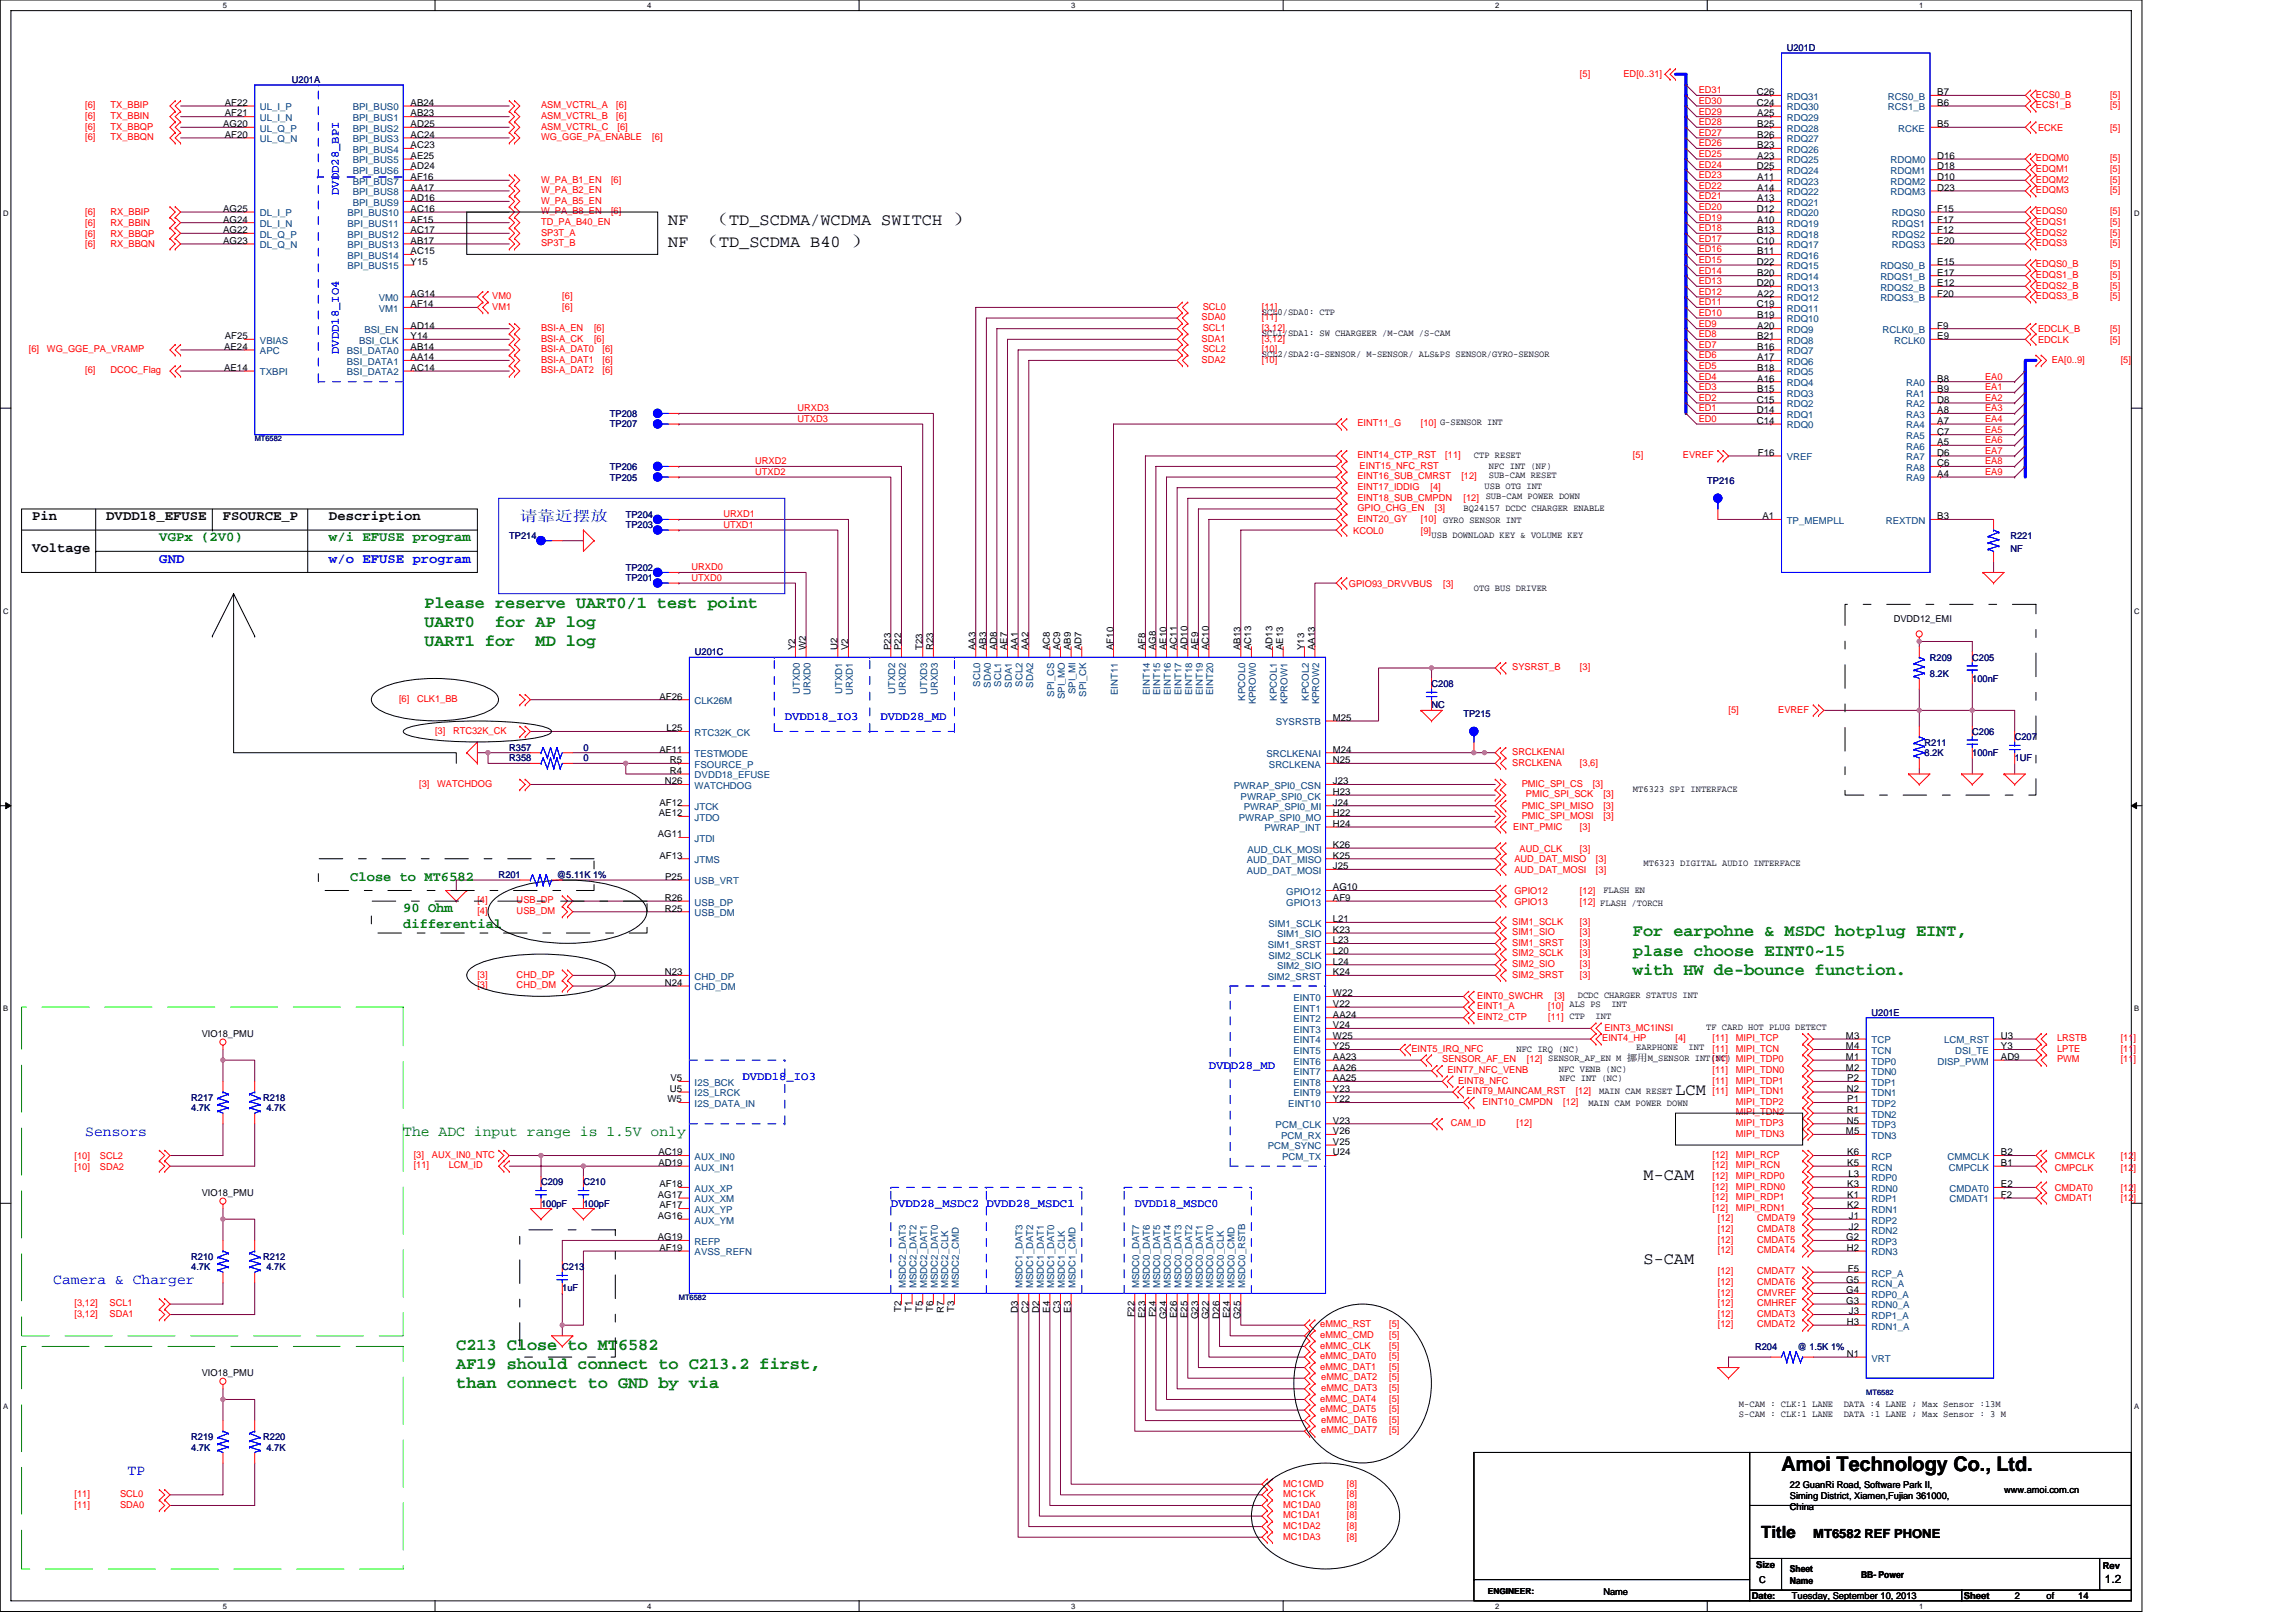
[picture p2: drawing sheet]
<svg xmlns="http://www.w3.org/2000/svg" width="297mm" height="210mm" viewBox="0 0 297 210" stroke-linecap="round" stroke-linejoin="round" font-family="sans-serif">
<defs><g id="words">
<text font-size="2.6" x="230.5" y="190.3">Amoi Technology Co., Ltd.</text>
<g font-size="2.2">
<text x="86.5" y="29.2">NF</text>
<text x="91.7" y="29.2">（TD_SCDMA/WCDMA SWITCH ）</text>
<text x="86.5" y="31.9">NF （TD_SCDMA B40 ）</text>
<text x="216.8" y="141.6">LCM</text>
<text x="212.6" y="152.6">M-CAM</text>
<text x="212.6" y="163.6">S-CAM</text>
<text x="227.9" y="199">Title</text>
</g>
<g font-size="2.2" fill="#008000">
<text x="54.9" y="78.6">Please reserve UART0/1 test point</text>
<text x="54.9" y="81.1">UART0</text>
<text x="54.9" y="83.6">UART1 for</text>
<text x="64.1" y="81.1">for AP log</text>
<text x="69.3" y="83.6">MD log</text>
<text x="211.3" y="121.2">For earpohne &amp; MSDC hotplug EINT,</text>
<text x="211.3" y="123.6">plase choose EINT0~15</text>
<text x="211.3" y="126.1">with HW de-bounce function.</text>
<text x="59" y="174.6">C213 Close to MT6582</text>
<text x="59" y="177.1">AF19 should connect to C213.2 first,</text>
<text x="59" y="179.6">than connect to GND by via</text>
</g>
<g font-size="1.9" fill="#00f">
<text x="67.2" y="67.4">请靠近摆放</text>
<text x="11" y="146.9">Sensors</text>
<text x="6.9" y="166.1">Camera &amp; Charger</text>
<text x="16.5" y="190.8">TP</text>
</g>
<text font-size="1.9" fill="#008000" x="52.2" y="146.9">The ADC input range is 1.5V only</text>
<g font-size="1.8">
<text x="4.2" y="67.3">Pin</text>
<text x="4.2" y="71.4">Voltage</text>
<text x="13.8" y="67.3">DVDD18_EFUSE</text>
<text x="28.8" y="67.3">FSOURCE_P</text>
<text x="42.6" y="67.3">Description</text>
</g>
<g font-size="1.8" fill="#008000">
<text x="20.6" y="70">VGPx (2V0)</text>
<text x="42.6" y="70">w/i EFUSE program</text>
<text x="45.3" y="113.9">Close to MT6582</text>
<text x="52.2" y="118">90 Ohm</text>
<text x="52.2" y="120">differential</text>
</g>
<g font-size="1.8" fill="#00f">
<text x="20.6" y="72.8">GND</text>
<text x="42.6" y="72.8">w/o EFUSE program</text>
</g>
<text font-size="1.6" x="234.6" y="199">MT6582 REF PHONE</text>
<g font-size="1.5" fill="#00f">
<text x="43.9" y="25.3" transform="rotate(-90 43.9 25.3)">DVDD28_BPI</text>
<text x="43.9" y="45.8" transform="rotate(-90 43.9 45.8)">DVDD18_IO4</text>
<text x="101.5" y="93.1">DVDD18_IO3</text>
<text x="113.9" y="93.1">DVDD28_MD</text>
<text x="96.1" y="139.7">DVDD18_IO3</text>
<text x="156.4" y="138.4">DVDD28_MD</text>
<text x="115.2" y="156.2">DVDD28_MSDC2 DVDD28_MSDC1</text>
<text x="146.8" y="156.2">DVDD18_MSDC0</text>
</g>
<text font-size="1.5" x="272.3" y="204.8">1.2</text>
<g font-size="1.2" fill="#000080">
<text x="37.8" y="10.7">U201A</text>
<text x="231.2" y="6.6">U201D</text>
<text x="78.9" y="53.9">TP208</text>
<text x="78.9" y="55.3">TP207</text>
<text x="78.9" y="60.8">TP206</text>
<text x="78.9" y="62.2">TP205</text>
<text x="220.9" y="62.6">TP216</text>
<text x="65.9" y="69.7">TP214</text>
<text x="81" y="67">TP204</text>
<text x="81" y="68.3">TP203</text>
<text x="260.1" y="69.7">R221</text>
<text x="260.1" y="71.4">NF</text>
<text x="81" y="75.2">TP201</text>
<text x="81" y="73.8">TP202</text>
<text x="89.9" y="84.8">U201C</text>
<text x="185.2" y="88.9">C208</text>
<text x="249.7" y="85.5">R209</text>
<text x="249.7" y="87.5">8.2K</text>
<text x="255.2" y="85.5">C205</text>
<text x="255.2" y="88.2">100nF</text>
<text x="185.2" y="91.7">NC</text>
<text x="189.3" y="92.8">TP215</text>
<text x="255.2" y="95.1">C206</text>
<text x="260.6" y="95.8">C207</text>
<text x="65.9" y="98.5">R358</text>
<text x="65.9" y="97.1">R357</text>
<text x="75.5" y="98.5">0</text>
<text x="75.5" y="97.1">0</text>
<text x="249" y="96.5">R211</text>
<text x="249" y="97.8">8.2K</text>
<text x="255.2" y="97.8">100nF</text>
<text x="260.6" y="98.5">1UF</text>
<text x="64.5" y="113.6">R201</text>
<text x="72" y="113.6">@5.11K 1%</text>
<text x="242.1" y="131.4">U201E</text>
<text x="24.7" y="142.4">R217</text>
<text x="24.7" y="143.8">4.7K</text>
<text x="34.1" y="142.4">R218</text>
<text x="34.5" y="143.8">4.7K</text>
<text x="70" y="153.4">C209</text>
<text x="75.5" y="153.4">C210</text>
<text x="70" y="156.1">100pF</text>
<text x="75.5" y="156.1">100pF</text>
<text x="24.7" y="163">R210</text>
<text x="24.7" y="164.3">4.7K</text>
<text x="34.1" y="163">R212</text>
<text x="34.5" y="164.3">4.7K</text>
<text x="72.7" y="164.3">C213</text>
<text x="72.7" y="167.1">1uF</text>
<text x="227.1" y="174.6">R204</text>
<text x="232.5" y="174.6">@ 1.5K 1%</text>
<text x="24.7" y="186.3">R219</text>
<text x="24.7" y="187.7">4.7K</text>
<text x="34.1" y="186.3">R220</text>
<text x="34.5" y="187.7">4.7K</text>
</g>
<g font-size="1.2" fill="#f00">
<text x="204.4" y="9.9">[5]</text>
<text x="210" y="9.9">ED[0..31]</text>
<text x="11" y="15.4">[6]</text>
<text x="11" y="16.8">[6]</text>
<text x="11" y="14">[6]</text>
<text x="14.3" y="15.4">TX_BBIN</text>
<text x="14.3" y="16.8">TX_BBQP</text>
<text x="14.3" y="14">TX_BBIP</text>
<text x="70" y="14">ASM_VCTRL_A</text>
<text x="70" y="15.4">ASM_VCTRL_B</text>
<text x="70" y="16.8">ASM_VCTRL_C</text>
<text x="79.7" y="14">[6]</text>
<text x="79.7" y="15.4">[6]</text>
<text x="79.9" y="16.8">[6]</text>
<text x="219.8" y="17.6">ED27</text>
<text x="219.8" y="16.2">ED28</text>
<text x="219.8" y="14.8">ED29</text>
<text x="219.8" y="13.4">ED30</text>
<text x="219.8" y="12.1">ED31</text>
<text x="263.4" y="14">ECS1_B</text>
<text x="263.4" y="12.7">ECS0_B</text>
<text x="263.7" y="16.9">ECKE</text>
<text x="273" y="14">[5]</text>
<text x="273" y="12.7">[5]</text>
<text x="273" y="16.9">[5]</text>
<text x="11" y="18.1">[6]</text>
<text x="14.3" y="18.1">TX_BBQN</text>
<text x="70" y="18.1">WG_GGE_PA_ENABLE</text>
<text x="70" y="23.6">W_PA_B1_EN</text>
<text x="79.1" y="23.6">[6]</text>
<text x="84.4" y="18.1">[6]</text>
<text x="219.8" y="23.1">ED23</text>
<text x="219.8" y="21.7">ED24</text>
<text x="219.8" y="20.3">ED25</text>
<text x="219.8" y="18.9">ED26</text>
<text x="263.4" y="23.6">EDQM2</text>
<text x="263.4" y="22.2">EDQM1</text>
<text x="263.4" y="20.9">EDQM0</text>
<text x="273" y="23.6">[5]</text>
<text x="273" y="22.2">[5]</text>
<text x="273" y="20.9">[5]</text>
<text x="11" y="29.3">[6]</text>
<text x="11" y="27.9">[6]</text>
<text x="14.3" y="29.3">RX_BBIN</text>
<text x="14.3" y="27.9">RX_BBIP</text>
<text x="70" y="29.1">TD_PA_B40_EN</text>
<text x="70" y="27.7">W_PA_B8_EN</text>
<text x="70" y="25">W_PA_B2_EN</text>
<text x="70" y="26.4">W_PA_B5_EN</text>
<text x="79.1" y="27.7">[6]</text>
<text x="219.8" y="29.9">ED18</text>
<text x="219.8" y="28.5">ED19</text>
<text x="219.8" y="27.2">ED20</text>
<text x="219.8" y="25.8">ED21</text>
<text x="219.8" y="24.4">ED22</text>
<text x="263.4" y="25">EDQM3</text>
<text x="263.4" y="27.7">EDQS0</text>
<text x="263.4" y="29.1">EDQS1</text>
<text x="273" y="25">[5]</text>
<text x="273" y="27.7">[5]</text>
<text x="273" y="29.1">[5]</text>
<text x="11" y="30.6">[6]</text>
<text x="11" y="32">[6]</text>
<text x="14.3" y="30.6">RX_BBQP</text>
<text x="14.3" y="32">RX_BBQN</text>
<text x="70" y="30.5">SP3T_A</text>
<text x="70" y="31.9">SP3T_B</text>
<text x="219.8" y="34">ED15</text>
<text x="219.8" y="35.4">ED14</text>
<text x="219.8" y="31.3">ED17</text>
<text x="219.8" y="32.6">ED16</text>
<text x="263.4" y="30.5">EDQS2</text>
<text x="263.4" y="31.9">EDQS3</text>
<text x="263.4" y="34.6">EDQS0_B</text>
<text x="263.4" y="36">EDQS1_B</text>
<text x="273" y="34.6">[5]</text>
<text x="273" y="36">[5]</text>
<text x="273" y="30.5">[5]</text>
<text x="273" y="31.9">[5]</text>
<text x="63.7" y="38.7">VM0</text>
<text x="63.7" y="40.1">VM1</text>
<text x="72.7" y="38.7">[6]</text>
<text x="72.7" y="40.1">[6]</text>
<text x="155.4" y="41.4">SDA0</text>
<text x="155.6" y="40.1">SCL0</text>
<text x="163.3" y="40.1">[11]</text>
<text x="163.3" y="41.4">[11]</text>
<text x="219.8" y="38.1">ED12</text>
<text x="219.8" y="36.8">ED13</text>
<text x="219.8" y="40.9">ED10</text>
<text x="219.8" y="39.5">ED11</text>
<text x="263.4" y="38.7">EDQS3_B</text>
<text x="263.4" y="37.3">EDQS2_B</text>
<text x="273" y="38.7">[5]</text>
<text x="273" y="37.3">[5]</text>
<text x="3.7" y="45.6">[6]</text>
<text x="6.1" y="45.6">WG_GGE_PA_VRAMP</text>
<text x="70" y="46.9">BSI-A_DAT1</text>
<text x="70" y="45.6">BSI-A_DAT0</text>
<text x="70" y="42.8">BSI-A_EN</text>
<text x="70" y="44.2">BSI-A_CK</text>
<text x="76.9" y="42.8">[6]</text>
<text x="76.9" y="44.2">[6]</text>
<text x="78" y="46.9">[6]</text>
<text x="78" y="45.6">[6]</text>
<text x="155.4" y="44.2">SDA1</text>
<text x="155.4" y="46.9">SDA2</text>
<text x="155.6" y="45.6">SCL2</text>
<text x="155.6" y="42.8">SCL1</text>
<text x="163.3" y="45.6">[10]</text>
<text x="163.3" y="42.8">[3,12]</text>
<text x="163.3" y="44.2">[3,12]</text>
<text x="163.3" y="46.9">[10]</text>
<text x="219.8" y="46.4">ED6</text>
<text x="219.8" y="47.7">ED5</text>
<text x="219.8" y="42.2">ED9</text>
<text x="219.8" y="45">ED7</text>
<text x="219.8" y="43.6">ED8</text>
<text x="263.7" y="44.3">EDCLK</text>
<text x="263.7" y="43">EDCLK_B</text>
<text x="265.4" y="46.9">EA[0..9]</text>
<text x="273" y="43">[5]</text>
<text x="273" y="44.3">[5]</text>
<text x="274.4" y="46.9">[5]</text>
<text x="11" y="48.3">[6]</text>
<text x="14.3" y="48.3">DCOC_Flag</text>
<text x="70" y="48.3">BSI-A_DAT2</text>
<text x="78" y="48.3">[6]</text>
<text x="103.2" y="53.2">URXD3</text>
<text x="219.8" y="50.5">ED3</text>
<text x="219.8" y="51.9">ED2</text>
<text x="219.8" y="53.2">ED1</text>
<text x="219.8" y="49.1">ED4</text>
<text x="256.8" y="49.1">EA0</text>
<text x="256.8" y="53.2">EA3</text>
<text x="256.8" y="51.9">EA2</text>
<text x="256.8" y="50.5">EA1</text>
<text x="103.2" y="54.6">UTXD3</text>
<text x="175.6" y="55.2">EINT11_G</text>
<text x="175.6" y="59.3">EINT14_CTP_RST</text>
<text x="183.8" y="55.2">[10] G-SENSOR INT</text>
<text x="187" y="59.3">[11]</text>
<text x="211.3" y="59.3">[5]</text>
<text x="217.7" y="59.3">EVREF</text>
<text x="219.8" y="54.6">ED0</text>
<text x="256.8" y="58.7">EA7</text>
<text x="256.8" y="57.3">EA6</text>
<text x="256.8" y="56">EA5</text>
<text x="256.8" y="54.6">EA4</text>
<text x="97.7" y="61.4">UTXD2</text>
<text x="97.7" y="60.1">URXD2</text>
<text x="175.6" y="64.8">EINT18_SUB_CMPDN</text>
<text x="175.6" y="63.4">EINT17_IDDIG</text>
<text x="175.6" y="62">EINT16_SUB_CMRST</text>
<text x="175.9" y="60.7">EINT15_NFC_RST</text>
<text x="185.1" y="63.4">[4]</text>
<text x="189.1" y="62">[12]</text>
<text x="189.3" y="64.8">[12]</text>
<text x="256.8" y="60.1">EA8</text>
<text x="256.8" y="61.4">EA9</text>
<text x="93.6" y="68.3">UTXD1</text>
<text x="93.6" y="66.9">URXD1</text>
<text x="175.1" y="69">KCOL0</text>
<text x="175.6" y="67.5">EINT20_GY</text>
<text x="175.6" y="66.1">GPIO_CHG_EN</text>
<text x="183.8" y="69">[9]</text>
<text x="183.8" y="67.5">[10]</text>
<text x="185.6" y="66.1">[3]</text>
<text x="89.5" y="75.2">UTXD0</text>
<text x="89.5" y="73.8">URXD0</text>
<text x="174.5" y="75.9">GPIO93_DRVVBUS</text>
<text x="186.7" y="75.9">[3]</text>
<text x="195.6" y="86.7">SYSRST_B</text>
<text x="204.4" y="86.7">[3]</text>
<text x="51.6" y="90.8">[6]</text>
<text x="54" y="90.8">CLK1_BB</text>
<text x="56.3" y="95">[3]</text>
<text x="58.6" y="95">RTC32K_CK</text>
<text x="223.6" y="92.2">[5]</text>
<text x="230.1" y="92.2">EVREF</text>
<text x="54.2" y="101.8">[3]</text>
<text x="56.6" y="101.8">WATCHDOG</text>
<text x="195.6" y="97.7">SRCLKENAI</text>
<text x="195.6" y="99.1">SRCLKENA</text>
<text x="196.9" y="101.8">PMIC_SPI_CS</text>
<text x="204.4" y="99.1">[3,6]</text>
<text x="206.1" y="101.8">[3]</text>
<text x="195.8" y="107.4">EINT_PMIC</text>
<text x="196.9" y="105.9">PMIC_SPI_MOSI</text>
<text x="196.9" y="104.7">PMIC_SPI_MISO</text>
<text x="197.4" y="103.2">PMIC_SPI_SCK</text>
<text x="204.4" y="107.4">[3]</text>
<text x="207.4" y="103.2">[3]</text>
<text x="207.4" y="105.9">[3]</text>
<text x="207.4" y="104.7">[3]</text>
<text x="195.9" y="112.9">AUD_DAT_MOSI</text>
<text x="195.9" y="111.5">AUD_DAT_MISO</text>
<text x="196.6" y="110.2">AUD_CLK</text>
<text x="204.4" y="110.2">[3]</text>
<text x="206.5" y="112.9">[3]</text>
<text x="206.5" y="111.5">[3]</text>
<text x="61.8" y="116.9">[4]</text>
<text x="61.8" y="118.3">[4]</text>
<text x="66.8" y="116.9">USB_DP</text>
<text x="66.8" y="118.3">USB_DM</text>
<text x="195.6" y="119.6">SIM1_SCLK</text>
<text x="195.9" y="117">GPIO13</text>
<text x="195.9" y="115.7">GPIO12</text>
<text x="204.4" y="119.6">[3]</text>
<text x="204.4" y="117">[12] FLASH /TORCH</text>
<text x="204.4" y="115.7">[12]</text>
<text x="195.6" y="122.4">SIM1_SRST</text>
<text x="195.6" y="123.7">SIM2_SCLK</text>
<text x="195.6" y="121">SIM1_SIO</text>
<text x="195.6" y="125.1">SIM2_SIO</text>
<text x="204.4" y="123.7">[3]</text>
<text x="204.4" y="122.4">[3]</text>
<text x="204.4" y="121">[3]</text>
<text x="204.4" y="125.1">[3]</text>
<text x="61.8" y="126.5">[3]</text>
<text x="61.8" y="127.9">[3]</text>
<text x="66.8" y="126.5">CHD_DP</text>
<text x="66.8" y="127.9">CHD_DM</text>
<text x="191.1" y="129.2">EINT0_SWCHR</text>
<text x="191.1" y="130.6">EINT1_A</text>
<text x="191.1" y="132">EINT2_CTP</text>
<text x="195.6" y="126.5">SIM2_SRST</text>
<text x="200.3" y="130.6">[10] ALS PS</text>
<text x="200.3" y="132">[11] CTP</text>
<text x="201.1" y="129.2">[3]</text>
<text x="204.4" y="126.5">[3]</text>
<text x="182.6" y="136.1">EINT5_IRQ_NFC</text>
<text x="186.6" y="137.5">SENSOR_AF_EN</text>
<text x="197.5" y="137.5">[12] SENSOR_AF_EN M 挪用M_SENSOR INT(NC) MIPI_TDP0</text>
<text x="207.3" y="134.7">EINT4_HP</text>
<text x="207.6" y="133.3">EINT3_MC1INSI</text>
<text x="216.8" y="134.7">[4]</text>
<text x="221.5" y="136.1">[11]</text>
<text x="221.5" y="134.7">[11]</text>
<text x="221.5" y="137.5">[11]</text>
<text x="224.6" y="136.1">MIPI_TCN</text>
<text x="224.6" y="134.7">MIPI_TCP</text>
<text x="266.1" y="134.7">LRSTB</text>
<text x="266.1" y="137.5">PWM</text>
<text x="266.1" y="136.1">LPTE</text>
<text x="274.4" y="134.7">[11]</text>
<text x="274.4" y="136.1">[11]</text>
<text x="274.4" y="137.5">[11]</text>
<text x="187.3" y="138.8">EINT7_NFC_VENB</text>
<text x="188.6" y="140.2">EINT8_NFC</text>
<text x="189.7" y="141.6">EINT9_MAINCAM_RST</text>
<text x="191.8" y="143">EINT10_CMPDN</text>
<text x="202.2" y="143">[12]</text>
<text x="203.9" y="141.6">[12]</text>
<text x="221.5" y="140.2">[11]</text>
<text x="221.5" y="141.6">[11]</text>
<text x="221.5" y="138.8">[11]</text>
<text x="224.6" y="143">MIPI_TDP2</text>
<text x="224.6" y="140.2">MIPI_TDP1</text>
<text x="224.6" y="141.6">MIPI_TDN1</text>
<text x="224.6" y="138.8">MIPI_TDN0</text>
<text x="9.6" y="149.9">[10]</text>
<text x="12.9" y="149.9">SCL2</text>
<text x="53.5" y="149.8">[3]</text>
<text x="55.9" y="149.8">AUX_IN0_NTC</text>
<text x="187.7" y="145.7">CAM_ID</text>
<text x="196.2" y="145.7">[12]</text>
<text x="221.5" y="149.8">[12]</text>
<text x="224.6" y="144.3">MIPI_TDN2</text>
<text x="224.6" y="149.8">MIPI_RCP</text>
<text x="224.6" y="145.7">MIPI_TDP3</text>
<text x="224.6" y="147.1">MIPI_TDN3</text>
<text x="265.8" y="149.9">CMMCLK</text>
<text x="274.4" y="149.9">[12]</text>
<text x="9.6" y="151.3">[10]</text>
<text x="12.9" y="151.3">SDA2</text>
<text x="53.5" y="151.2">[11]</text>
<text x="58.1" y="151.2">LCM_ID</text>
<text x="221.5" y="155.3">[12]</text>
<text x="221.5" y="151.2">[12]</text>
<text x="221.5" y="153.9">[12]</text>
<text x="221.5" y="152.5">[12]</text>
<text x="224.6" y="155.3">MIPI_RDP1</text>
<text x="224.6" y="151.2">MIPI_RCN</text>
<text x="224.6" y="153.9">MIPI_RDN0</text>
<text x="224.6" y="152.5">MIPI_RDP0</text>
<text x="265.8" y="155.4">CMDAT1</text>
<text x="265.8" y="154.1">CMDAT0</text>
<text x="265.8" y="151.4">CMPCLK</text>
<text x="274.4" y="151.4">[12]</text>
<text x="274.4" y="155.4">[12]</text>
<text x="274.4" y="154.1">[12]</text>
<text x="221.5" y="156.7">[12]</text>
<text x="222.2" y="159.4">[12]</text>
<text x="222.2" y="158">[12]</text>
<text x="222.2" y="160.8">[12]</text>
<text x="224.6" y="156.7">MIPI_RDN1</text>
<text x="227.3" y="159.4">CMDAT8</text>
<text x="227.3" y="158">CMDAT9</text>
<text x="227.3" y="160.8">CMDAT5</text>
<text x="222.2" y="167.6">[12]</text>
<text x="222.2" y="166.3">[12]</text>
<text x="222.2" y="164.9">[12]</text>
<text x="222.2" y="162.2">[12]</text>
<text x="227.3" y="167.6">CMVREF</text>
<text x="227.3" y="166.3">CMDAT6</text>
<text x="227.3" y="164.9">CMDAT7</text>
<text x="227.3" y="162.2">CMDAT4</text>
<text x="9.6" y="169">[3,12]</text>
<text x="9.6" y="170.4">[3,12]</text>
<text x="14.2" y="169">SCL1</text>
<text x="14.2" y="170.4">SDA1</text>
<text x="170.8" y="173.1">eMMC_CMD</text>
<text x="170.8" y="171.7">eMMC_RST</text>
<text x="179.7" y="173.1">[5]</text>
<text x="179.7" y="171.7">[5]</text>
<text x="222.2" y="169">[12]</text>
<text x="222.2" y="170.4">[12]</text>
<text x="222.2" y="171.7">[12]</text>
<text x="227.3" y="169">CMHREF</text>
<text x="227.3" y="170.4">CMDAT3</text>
<text x="227.3" y="171.7">CMDAT2</text>
<text x="170.8" y="175.9">eMMC_DAT0</text>
<text x="170.8" y="177.2">eMMC_DAT1</text>
<text x="170.8" y="174.5">eMMC_CLK</text>
<text x="170.9" y="178.6">eMMC_DAT2</text>
<text x="170.9" y="180">eMMC_DAT3</text>
<text x="179.7" y="174.5">[5]</text>
<text x="179.7" y="178.6">[5]</text>
<text x="179.7" y="180">[5]</text>
<text x="179.7" y="175.9">[5]</text>
<text x="179.7" y="177.2">[5]</text>
<text x="170.8" y="181.4">eMMC_DAT4</text>
<text x="170.8" y="182.7">eMMC_DAT5</text>
<text x="170.9" y="184.1">eMMC_DAT6</text>
<text x="170.9" y="185.5">eMMC_DAT7</text>
<text x="179.7" y="184.1">[5]</text>
<text x="179.7" y="185.5">[5]</text>
<text x="179.7" y="181.4">[5]</text>
<text x="179.7" y="182.7">[5]</text>
<text x="9.6" y="193.7">[11]</text>
<text x="9.6" y="195.1">[11]</text>
<text x="15.5" y="193.7">SCL0</text>
<text x="15.5" y="195.1">SDA0</text>
<text x="166" y="196.4">MC1DA1</text>
<text x="166" y="195.1">MC1DA0</text>
<text x="166" y="197.8">MC1DA2</text>
<text x="166" y="193.7">MC1CK</text>
<text x="166" y="192.3">MC1CMD</text>
<text x="174.2" y="192.3">[8]</text>
<text x="174.2" y="196.4">[8]</text>
<text x="174.2" y="195.1">[8]</text>
<text x="174.2" y="197.8">[8]</text>
<text x="174.2" y="193.7">[8]</text>
<text x="166" y="199.2">MC1DA3</text>
<text x="174.2" y="199.2">[8]</text>
</g>
<g font-size="1.2">
<text x="28.9" y="16.4">AG20</text>
<text x="29.1" y="13.7">AF22</text>
<text x="29.1" y="15.1">AF21</text>
<text x="29.1" y="17.8">AF20</text>
<text x="53.1" y="16.4">AD25</text>
<text x="53.1" y="17.8">AC24</text>
<text x="53.1" y="13.7">AB24</text>
<text x="53.1" y="15.1">AB23</text>
<text x="227.3" y="12.3">C26</text>
<text x="227.3" y="13.7">C24</text>
<text x="227.3" y="15.1">A25</text>
<text x="227.3" y="16.4">B25</text>
<text x="227.3" y="17.8">B26</text>
<text x="250.6" y="12.3">B7</text>
<text x="250.6" y="13.7">B6</text>
<text x="250.6" y="16.4">B5</text>
<text x="53.1" y="19.2">AC23</text>
<text x="53.1" y="20.6">AE25</text>
<text x="53.1" y="21.9">AD24</text>
<text x="53.1" y="23.3">AF16</text>
<text x="227.3" y="21.9">D25</text>
<text x="227.3" y="19.2">B23</text>
<text x="227.3" y="20.6">A23</text>
<text x="227.3" y="23.3">A11</text>
<text x="250.6" y="20.6">D16</text>
<text x="250.6" y="21.9">D18</text>
<text x="250.6" y="23.3">D10</text>
<text x="28.9" y="27.4">AG25</text>
<text x="28.9" y="28.8">AG24</text>
<text x="53.1" y="24.7">AA17</text>
<text x="53.1" y="26">AD16</text>
<text x="53.1" y="27.4">AC16</text>
<text x="53.1" y="28.8">AF15</text>
<text x="227.3" y="27.4">D12</text>
<text x="227.3" y="24.7">A14</text>
<text x="227.3" y="26">A13</text>
<text x="227.3" y="28.8">A10</text>
<text x="250.6" y="27.4">F15</text>
<text x="250.6" y="28.8">F17</text>
<text x="250.6" y="24.7">D23</text>
<text x="28.9" y="30.2">AG22</text>
<text x="28.9" y="31.5">AG23</text>
<text x="53.1" y="30.2">AC17</text>
<text x="53.1" y="31.5">AB17</text>
<text x="53.1" y="32.9">AC15</text>
<text x="53.1" y="34.3">Y15</text>
<text x="227.3" y="31.5">C10</text>
<text x="227.3" y="34.3">D22</text>
<text x="227.3" y="30.2">B13</text>
<text x="227.3" y="32.9">B11</text>
<text x="227.3" y="35.6">B20</text>
<text x="250.6" y="30.2">F12</text>
<text x="250.6" y="31.5">E20</text>
<text x="250.6" y="34.3">E15</text>
<text x="250.6" y="35.6">E17</text>
<text x="53.1" y="38.4">AG14</text>
<text x="53.1" y="39.8">AF14</text>
<text x="163.3" y="40.7">SCL0/SDA0: CTP</text>
<text x="227.3" y="37">D20</text>
<text x="227.3" y="39.8">C19</text>
<text x="227.3" y="38.4">A22</text>
<text x="227.3" y="41.1">B19</text>
<text x="250.6" y="37">E12</text>
<text x="250.6" y="38.4">F20</text>
<text x="29" y="45.3">AE24</text>
<text x="29" y="48">AE14</text>
<text x="29.1" y="43.9">AF25</text>
<text x="53.1" y="42.5">AD14</text>
<text x="53.1" y="45.3">AB14</text>
<text x="53.1" y="46.6">AA14</text>
<text x="53.1" y="48">AC14</text>
<text x="53.1" y="43.9">Y14</text>
<text x="163.3" y="43.5">SCL1/SDA1: SW CHARGEER /M-CAM /S-CAM</text>
<text x="163.3" y="46.2">SCL2/SDA2:G-SENSOR/ M-SENSOR/ ALS&amp;PS SENSOR/GYRO-SENSOR</text>
<text x="227.3" y="42.5">A20</text>
<text x="227.3" y="43.9">B21</text>
<text x="227.3" y="45.3">B16</text>
<text x="227.3" y="46.6">A17</text>
<text x="227.3" y="48">B18</text>
<text x="250.6" y="43.9">E9</text>
<text x="250.6" y="42.5">F9</text>
<text x="227.3" y="52.1">C15</text>
<text x="227.3" y="53.5">D14</text>
<text x="227.3" y="49.4">A16</text>
<text x="227.3" y="50.7">B15</text>
<text x="250.6" y="49.4">B8</text>
<text x="250.6" y="50.7">B9</text>
<text x="250.6" y="52.1">D8</text>
<text x="250.6" y="53.5">A8</text>
<text x="190.7" y="59.3">CTP RESET</text>
<text x="227.3" y="54.8">C14</text>
<text x="227.4" y="59">F16</text>
<text x="250.6" y="54.8">A7</text>
<text x="250.6" y="56.2">C7</text>
<text x="250.6" y="57.6">A5</text>
<text x="250.6" y="59">D6</text>
<text x="192.1" y="63.2">USB OTG INT</text>
<text x="192.2" y="64.6">SUB-CAM POWER DOWN</text>
<text x="192.6" y="60.6">NFC INT (NF)</text>
<text x="192.6" y="61.9">SUB-CAM RESET</text>
<text x="250.6" y="60.3">C6</text>
<text x="250.6" y="61.7">A4</text>
<text x="185.2" y="69.6">USB DOWNLOAD KEY &amp; VOLUME KEY</text>
<text x="186.7" y="67.6">GYRO SENSOR INT</text>
<text x="189.3" y="66.1">BQ24157 DCDC CHARGER ENABLE</text>
<text x="228" y="67.2">A1</text>
<text x="250.6" y="67.2">B3</text>
<text x="190.7" y="76.4">OTG BUS DRIVER</text>
<text x="245" y="80.4">DVDD12_EMI</text>
<text x="102.9" y="84.1" transform="rotate(-90 102.9 84.1)">Y2</text>
<text x="104.3" y="84.1" transform="rotate(-90 104.3 84.1)">W2</text>
<text x="108.4" y="84.1" transform="rotate(-90 108.4 84.1)">U2</text>
<text x="109.7" y="84.1" transform="rotate(-90 109.7 84.1)">V2</text>
<text x="115.2" y="84.1" transform="rotate(-90 115.2 84.1)">P23</text>
<text x="116.6" y="84.1" transform="rotate(-90 116.6 84.1)">P22</text>
<text x="119.4" y="84.1" transform="rotate(-90 119.4 84.1)">T23</text>
<text x="120.7" y="84.1" transform="rotate(-90 120.7 84.1)">R23</text>
<text x="126.2" y="84.1" transform="rotate(-90 126.2 84.1)">AA3</text>
<text x="127.6" y="84.1" transform="rotate(-90 127.6 84.1)">AB3</text>
<text x="128.9" y="84.1" transform="rotate(-90 128.9 84.1)">AD8</text>
<text x="130.3" y="84.1" transform="rotate(-90 130.3 84.1)">AE7</text>
<text x="131.7" y="84.1" transform="rotate(-90 131.7 84.1)">AA1</text>
<text x="133.1" y="84.1" transform="rotate(-90 133.1 84.1)">AA2</text>
<text x="135.8" y="84.1" transform="rotate(-90 135.8 84.1)">AC8</text>
<text x="137.2" y="84.1" transform="rotate(-90 137.2 84.1)">AC9</text>
<text x="138.6" y="84.1" transform="rotate(-90 138.6 84.1)">AB9</text>
<text x="139.9" y="84.1" transform="rotate(-90 139.9 84.1)">AD7</text>
<text x="144" y="84.1" transform="rotate(-90 144 84.1)">AF10</text>
<text x="148.2" y="84.1" transform="rotate(-90 148.2 84.1)">AF8</text>
<text x="149.5" y="84.1" transform="rotate(-90 149.5 84.1)">AG8</text>
<text x="150.9" y="84.1" transform="rotate(-90 150.9 84.1)">AE10</text>
<text x="152.3" y="84.1" transform="rotate(-90 152.3 84.1)">AC11</text>
<text x="153.6" y="84.1" transform="rotate(-90 153.6 84.1)">AD10</text>
<text x="155" y="84.1" transform="rotate(-90 155 84.1)">AE9</text>
<text x="156.4" y="84.1" transform="rotate(-90 156.4 84.1)">AC10</text>
<text x="160.5" y="84.1" transform="rotate(-90 160.5 84.1)">AB13</text>
<text x="161.9" y="84.1" transform="rotate(-90 161.9 84.1)">AC13</text>
<text x="164.6" y="84.1" transform="rotate(-90 164.6 84.1)">AD13</text>
<text x="166" y="84.1" transform="rotate(-90 166 84.1)">AE13</text>
<text x="168.7" y="84.1" transform="rotate(-90 168.7 84.1)">Y13</text>
<text x="170.1" y="84.1" transform="rotate(-90 170.1 84.1)">AA13</text>
<text x="85.3" y="90.5">AF26</text>
<text x="86.2" y="94.6">L25</text>
<text x="172.4" y="93.3">M25</text>
<text x="85.3" y="97.4">AF11</text>
<text x="86" y="101.5">N26</text>
<text x="86.7" y="98.7">R5</text>
<text x="86.7" y="100.1">R4</text>
<text x="172.4" y="98.7">N25</text>
<text x="172.4" y="97.4">M24</text>
<text x="172.4" y="101.5">J23</text>
<text x="85.2" y="105.6">AE12</text>
<text x="85.3" y="104.2">AF12</text>
<text x="172.4" y="102.8">H23</text>
<text x="172.4" y="107">H24</text>
<text x="172.4" y="105.6">H22</text>
<text x="172.4" y="104.2">J24</text>
<text x="211.3" y="102.5">MT6323 SPI INTERFACE</text>
<text x="85.1" y="108.3">AG11</text>
<text x="85.3" y="111.1">AF13</text>
<text x="86.1" y="113.8">P25</text>
<text x="172.4" y="111.1">K25</text>
<text x="172.4" y="112.5">J25</text>
<text x="172.4" y="109.7">K26</text>
<text x="212.6" y="112.1">MT6323 DIGITAL AUDIO INTERFACE</text>
<text x="86" y="116.6">R26</text>
<text x="86" y="117.9">R25</text>
<text x="172.4" y="115.2">AG10</text>
<text x="172.4" y="116.6">AF9</text>
<text x="172.4" y="119.3">L21</text>
<text x="207.4" y="115.5">FLASH EN</text>
<text x="172.4" y="122">L23</text>
<text x="172.4" y="120.7">K23</text>
<text x="172.4" y="123.4">L20</text>
<text x="172.4" y="124.8">L24</text>
<text x="86" y="126.2">N23</text>
<text x="86" y="127.6">N24</text>
<text x="172.4" y="128.9">W22</text>
<text x="172.4" y="130.3">V22</text>
<text x="172.4" y="131.7">AA24</text>
<text x="172.4" y="126.2">K24</text>
<text x="204.1" y="129.1">DCDC CHARGER STATUS INT</text>
<text x="206.4" y="131.8">INT</text>
<text x="208.5" y="130.3">INT</text>
<text x="26.1" y="134.2">VIO18_PMU</text>
<text x="172.4" y="133">V24</text>
<text x="172.4" y="134.4">W25</text>
<text x="172.4" y="135.8">Y25</text>
<text x="172.4" y="137.1">AA23</text>
<text x="196.2" y="136.1">NFC IRQ (NC)</text>
<text x="211.7" y="135.8">EARPHONE</text>
<text x="218.5" y="135.8">INT</text>
<text x="220.7" y="133.2">TF CARD HOT PLUG DETECT</text>
<text x="238.8" y="135.8">M4</text>
<text x="238.8" y="134.4">M3</text>
<text x="238.8" y="137.1">M1</text>
<text x="258.9" y="134.4">U3</text>
<text x="258.9" y="137.1">AD9</text>
<text x="258.9" y="135.8">Y3</text>
<text x="86.3" y="142.6">W5</text>
<text x="86.7" y="141.3">U5</text>
<text x="86.7" y="139.9">V5</text>
<text x="172.4" y="138.5">AA26</text>
<text x="172.4" y="139.9">AA25</text>
<text x="172.4" y="141.3">Y23</text>
<text x="172.4" y="142.6">Y22</text>
<text x="201.7" y="138.7">NFC VENB (NC)</text>
<text x="201.8" y="139.9">NFC INT (NC)</text>
<text x="205.5" y="143.1">MAIN CAM POWER DOWN</text>
<text x="206.9" y="141.6">MAIN CAM RESET</text>
<text x="238.8" y="138.5">M2</text>
<text x="238.9" y="141.3">N2</text>
<text x="238.9" y="144">R1</text>
<text x="239" y="139.9">P2</text>
<text x="239" y="142.6">P1</text>
<text x="85.2" y="149.5">AC19</text>
<text x="172.4" y="146.7">V26</text>
<text x="172.4" y="148.1">V25</text>
<text x="172.4" y="145.4">V23</text>
<text x="172.4" y="149.5">U24</text>
<text x="238.8" y="146.7">M5</text>
<text x="238.9" y="145.4">N5</text>
<text x="239" y="149.5">K6</text>
<text x="258.9" y="149.5">B2</text>
<text x="26.1" y="154.7">VIO18_PMU</text>
<text x="85.1" y="155">AG17</text>
<text x="85.2" y="150.9">AD19</text>
<text x="85.3" y="153.6">AF18</text>
<text x="239" y="150.9">K5</text>
<text x="239" y="153.6">K3</text>
<text x="239" y="155">K1</text>
<text x="239.1" y="152.2">L3</text>
<text x="258.9" y="150.9">B1</text>
<text x="258.9" y="153.6">E2</text>
<text x="258.9" y="155">F2</text>
<text x="85.1" y="160.5">AG19</text>
<text x="85.1" y="157.7">AG16</text>
<text x="85.3" y="161.8">AF19</text>
<text x="85.3" y="156.3">AF17</text>
<text x="238.9" y="160.5">G2</text>
<text x="238.9" y="161.8">H2</text>
<text x="239" y="156.3">K2</text>
<text x="239.2" y="157.7">J1</text>
<text x="239.2" y="159.1">J2</text>
<text x="238.9" y="165.9">G5</text>
<text x="238.9" y="167.3">G4</text>
<text x="239.1" y="164.6">F5</text>
<text x="116.6" y="169.8" transform="rotate(-90 116.6 169.8)">T2</text>
<text x="118" y="169.8" transform="rotate(-90 118 169.8)">T1</text>
<text x="119.4" y="169.8" transform="rotate(-90 119.4 169.8)">T5</text>
<text x="120.7" y="169.8" transform="rotate(-90 120.7 169.8)">T6</text>
<text x="122.1" y="169.9" transform="rotate(-90 122.1 169.9)">R7</text>
<text x="123.5" y="169.8" transform="rotate(-90 123.5 169.8)">T3</text>
<text x="131.7" y="169.9" transform="rotate(-90 131.7 169.9)">D3</text>
<text x="133.1" y="169.9" transform="rotate(-90 133.1 169.9)">C2</text>
<text x="134.4" y="169.9" transform="rotate(-90 134.4 169.9)">D2</text>
<text x="135.8" y="169.8" transform="rotate(-90 135.8 169.8)">E4</text>
<text x="137.2" y="169.9" transform="rotate(-90 137.2 169.9)">C3</text>
<text x="138.6" y="169.8" transform="rotate(-90 138.6 169.8)">E3</text>
<text x="146.8" y="170.5" transform="rotate(-90 146.8 170.5)">F22</text>
<text x="148.2" y="170.5" transform="rotate(-90 148.2 170.5)">E23</text>
<text x="149.5" y="170.5" transform="rotate(-90 149.5 170.5)">F24</text>
<text x="150.9" y="170.7" transform="rotate(-90 150.9 170.7)">G24</text>
<text x="152.3" y="170.5" transform="rotate(-90 152.3 170.5)">E26</text>
<text x="153.6" y="170.5" transform="rotate(-90 153.6 170.5)">E25</text>
<text x="155" y="170.7" transform="rotate(-90 155 170.7)">G23</text>
<text x="156.4" y="170.7" transform="rotate(-90 156.4 170.7)">G22</text>
<text x="157.8" y="170.6" transform="rotate(-90 157.8 170.6)">D26</text>
<text x="159.1" y="170.5" transform="rotate(-90 159.1 170.5)">E24</text>
<text x="160.5" y="170.7" transform="rotate(-90 160.5 170.7)">G25</text>
<text x="238.9" y="168.7">G3</text>
<text x="238.9" y="171.4">H3</text>
<text x="239.2" y="170.1">J3</text>
<text x="26.1" y="178.1">VIO18_PMU</text>
<text x="238.9" y="175.6">N1</text>
<text x="225" y="182">M-CAM : CLK:1 LANE</text>
<text x="225" y="183.3">S-CAM : CLK:1 LANE</text>
<text x="238.5" y="182">DATA :4 LANE ; Max Sensor :13M</text>
<text x="238.5" y="183.3">DATA :1 LANE ; Max Sensor : 3 M</text>
<text x="231.6" y="192.5">22 GuanRi Road, Software Park II,</text>
<text x="231.6" y="193.9">Siming District, Xiamen,Fujian 361000,</text>
<text x="231.6" y="195.3">China</text>
<text x="259.3" y="193.1">www.amoi.com.cn</text>
<text x="227.2" y="202.9">Size</text>
<text x="231.6" y="203.4">Sheet</text>
<text x="272" y="203">Rev</text>
<text x="207.4" y="206.3">Name</text>
<text x="226.6" y="206.9">Date:</text>
<text x="227.6" y="204.8">C</text>
<text x="231.6" y="204.9">Name</text>
<text x="231.8" y="206.9">Tuesday, September 10, 2013</text>
<text x="240.8" y="204.1">BB- Power</text>
<text x="254.1" y="206.9">Sheet</text>
<text x="260.6" y="206.9">2</text>
<text x="264.8" y="206.9">of</text>
<text x="268.9" y="206.9">14</text>
</g>
<g font-size="1.2" fill="#004080">
<text x="33.6" y="14.3">UL_I_P</text>
<text x="33.6" y="15.7">UL_I_N</text>
<text x="33.6" y="17">UL_Q_P</text>
<text x="45.6" y="17">BPI_BUS2</text>
<text x="45.6" y="14.3">BPI_BUS0</text>
<text x="45.6" y="15.7">BPI_BUS1</text>
<text x="231.2" y="12.9">RDQ31</text>
<text x="231.2" y="14.3">RDQ30</text>
<text x="231.2" y="15.7">RDQ29</text>
<text x="231.2" y="17">RDQ28</text>
<text x="244.2" y="12.9">RCS0_B</text>
<text x="244.2" y="14.3">RCS1_B</text>
<text x="245.6" y="17">RCKE</text>
<text x="33.6" y="18.4">UL_Q_N</text>
<text x="45.6" y="18.4">BPI_BUS3</text>
<text x="45.6" y="19.8">BPI_BUS4</text>
<text x="45.6" y="21.1">BPI_BUS5</text>
<text x="45.6" y="22.5">BPI_BUS6</text>
<text x="45.6" y="23.9">BPI_BUS7</text>
<text x="231.2" y="18.4">RDQ27</text>
<text x="231.2" y="19.8">RDQ26</text>
<text x="231.2" y="21.1">RDQ25</text>
<text x="231.2" y="22.5">RDQ24</text>
<text x="231.2" y="23.9">RDQ23</text>
<text x="244.6" y="21.1">RDQM0</text>
<text x="244.6" y="22.5">RDQM1</text>
<text x="244.6" y="23.9">RDQM2</text>
<text x="33.6" y="28">DL_I_P</text>
<text x="33.6" y="29.4">DL_I_N</text>
<text x="45" y="28">BPI_BUS10</text>
<text x="45" y="29.4">BPI_BUS11</text>
<text x="45.6" y="25.3">BPI_BUS8</text>
<text x="45.6" y="26.6">BPI_BUS9</text>
<text x="231.2" y="25.3">RDQ22</text>
<text x="231.2" y="26.6">RDQ21</text>
<text x="231.2" y="28">RDQ20</text>
<text x="231.2" y="29.4">RDQ19</text>
<text x="244.6" y="25.3">RDQM3</text>
<text x="244.8" y="28">RDQS0</text>
<text x="244.8" y="29.4">RDQS1</text>
<text x="33.6" y="30.8">DL_Q_P</text>
<text x="33.6" y="32.1">DL_Q_N</text>
<text x="45" y="30.8">BPI_BUS12</text>
<text x="45" y="32.1">BPI_BUS13</text>
<text x="45" y="33.5">BPI_BUS14</text>
<text x="45" y="34.9">BPI_BUS15</text>
<text x="231.2" y="30.8">RDQ18</text>
<text x="231.2" y="32.1">RDQ17</text>
<text x="231.2" y="33.5">RDQ16</text>
<text x="231.2" y="34.9">RDQ15</text>
<text x="243.3" y="34.9">RDQS0_B</text>
<text x="244.8" y="30.8">RDQS2</text>
<text x="244.8" y="32.1">RDQS3</text>
<text x="49" y="39">VM0</text>
<text x="49" y="40.3">VM1</text>
<text x="231.2" y="36.2">RDQ14</text>
<text x="231.2" y="37.6">RDQ13</text>
<text x="231.2" y="39">RDQ12</text>
<text x="231.2" y="40.3">RDQ11</text>
<text x="231.2" y="41.7">RDQ10</text>
<text x="243.3" y="36.2">RDQS1_B</text>
<text x="243.3" y="37.6">RDQS2_B</text>
<text x="243.3" y="39">RDQS3_B</text>
<text x="33.6" y="44.5">VBIAS</text>
<text x="33.6" y="45.8">APC</text>
<text x="44.9" y="45.8">BSI_DATA0</text>
<text x="44.9" y="47.2">BSI_DATA1</text>
<text x="46.5" y="44.5">BSI_CLK</text>
<text x="47.1" y="43.1">BSI_EN</text>
<text x="231.2" y="43.1">RDQ9</text>
<text x="231.2" y="44.5">RDQ8</text>
<text x="231.2" y="45.8">RDQ7</text>
<text x="231.2" y="47.2">RDQ6</text>
<text x="243.5" y="43.1">RCLK0_B</text>
<text x="245" y="44.5">RCLK0</text>
<text x="33.6" y="48.6">TXBPI</text>
<text x="44.9" y="48.6">BSI_DATA2</text>
<text x="231.2" y="48.6">RDQ5</text>
<text x="231.2" y="50">RDQ4</text>
<text x="231.2" y="51.3">RDQ3</text>
<text x="231.2" y="52.7">RDQ2</text>
<text x="246.6" y="50">RA0</text>
<text x="246.6" y="51.3">RA1</text>
<text x="246.6" y="52.7">RA2</text>
<text x="231.2" y="54.1">RDQ1</text>
<text x="231.2" y="55.4">RDQ0</text>
<text x="231.2" y="59.6">VREF</text>
<text x="246.6" y="54.1">RA3</text>
<text x="246.6" y="55.4">RA4</text>
<text x="246.6" y="56.8">RA5</text>
<text x="246.6" y="58.2">RA6</text>
<text x="246.6" y="59.6">RA7</text>
<text x="246.6" y="60.9">RA8</text>
<text x="246.6" y="62.3">RA9</text>
<text x="231.2" y="67.8">TP_MEMPLL</text>
<text x="244" y="67.8">REXTDN</text>
<text x="103.5" y="89.8" transform="rotate(-90 103.5 89.8)">UTXD0</text>
<text x="104.9" y="90" transform="rotate(-90 104.9 90)">URXD0</text>
<text x="109" y="89.8" transform="rotate(-90 109 89.8)">UTXD1</text>
<text x="110.3" y="90" transform="rotate(-90 110.3 90)">URXD1</text>
<text x="115.8" y="89.8" transform="rotate(-90 115.8 89.8)">UTXD2</text>
<text x="117.2" y="90" transform="rotate(-90 117.2 90)">URXD2</text>
<text x="119.9" y="89.8" transform="rotate(-90 119.9 89.8)">UTXD3</text>
<text x="121.3" y="90" transform="rotate(-90 121.3 90)">URXD3</text>
<text x="126.8" y="88.9" transform="rotate(-90 126.8 88.9)">SCL0</text>
<text x="128.2" y="89" transform="rotate(-90 128.2 89)">SDA0</text>
<text x="129.5" y="88.9" transform="rotate(-90 129.5 88.9)">SCL1</text>
<text x="130.9" y="89" transform="rotate(-90 130.9 89)">SDA1</text>
<text x="132.3" y="88.9" transform="rotate(-90 132.3 88.9)">SCL2</text>
<text x="133.7" y="89" transform="rotate(-90 133.7 89)">SDA2</text>
<text x="139.1" y="89.8" transform="rotate(-90 139.1 89.8)">SPI_MI</text>
<text x="144.6" y="90" transform="rotate(-90 144.6 90)">EINT11</text>
<text x="148.8" y="90" transform="rotate(-90 148.8 90)">EINT14</text>
<text x="150.1" y="90" transform="rotate(-90 150.1 90)">EINT15</text>
<text x="151.5" y="90" transform="rotate(-90 151.5 90)">EINT16</text>
<text x="152.9" y="90" transform="rotate(-90 152.9 90)">EINT17</text>
<text x="154.2" y="90" transform="rotate(-90 154.2 90)">EINT18</text>
<text x="155.6" y="90" transform="rotate(-90 155.6 90)">EINT19</text>
<text x="157" y="90" transform="rotate(-90 157 90)">EINT20</text>
<text x="89.9" y="95.2">RTC32K_CK</text>
<text x="89.9" y="91.1">CLK26M</text>
<text x="136.4" y="90.1" transform="rotate(-90 136.4 90.1)">SPI_CS</text>
<text x="137.8" y="90.4" transform="rotate(-90 137.8 90.4)">SPI_MO</text>
<text x="140.5" y="90.1" transform="rotate(-90 140.5 90.1)">SPI_CK</text>
<text x="161.1" y="90.7" transform="rotate(-90 161.1 90.7)">KPCOL0</text>
<text x="162.5" y="91.1" transform="rotate(-90 162.5 91.1)">KPROW0</text>
<text x="165.1" y="93.9">SYSRSTB</text>
<text x="165.2" y="90.7" transform="rotate(-90 165.2 90.7)">KPCOL1</text>
<text x="166.6" y="91.1" transform="rotate(-90 166.6 91.1)">KPROW1</text>
<text x="169.3" y="90.7" transform="rotate(-90 169.3 90.7)">KPCOL2</text>
<text x="170.7" y="91.1" transform="rotate(-90 170.7 91.1)">KPROW2</text>
<text x="89.9" y="99.3">FSOURCE_P</text>
<text x="89.9" y="98">TESTMODE</text>
<text x="89.9" y="100.7">DVDD18_EFUSE</text>
<text x="163.8" y="98">SRCLKENAI</text>
<text x="164.2" y="99.3">SRCLKENA</text>
<text x="89.9" y="102.1">WATCHDOG</text>
<text x="89.9" y="104.8">JTCK</text>
<text x="89.9" y="106.2">JTDO</text>
<text x="159.6" y="102.1">PWRAP_SPI0_CSN</text>
<text x="160.3" y="106.2">PWRAP_SPI0_MO</text>
<text x="160.5" y="103.4">PWRAP_SPI0_CK</text>
<text x="160.9" y="104.8">PWRAP_SPI0_MI</text>
<text x="163.6" y="107.6">PWRAP_INT</text>
<text x="89.9" y="108.9">JTDI</text>
<text x="89.9" y="111.7">JTMS</text>
<text x="161.3" y="111.7">AUD_DAT_MISO</text>
<text x="161.3" y="113.1">AUD_DAT_MOSI</text>
<text x="161.4" y="110.3">AUD_CLK_MOSI</text>
<text x="89.9" y="114.4">USB_VRT</text>
<text x="89.9" y="117.2">USB_DP</text>
<text x="89.9" y="118.5">USB_DM</text>
<text x="164.1" y="119.9">SIM1_SCLK</text>
<text x="166.4" y="115.8">GPIO12</text>
<text x="166.4" y="117.2">GPIO13</text>
<text x="164" y="122.6">SIM1_SRST</text>
<text x="164.1" y="124">SIM2_SCLK</text>
<text x="165.2" y="121.3">SIM1_SIO</text>
<text x="165.2" y="125.4">SIM2_SIO</text>
<text x="89.9" y="126.8">CHD_DP</text>
<text x="89.9" y="128.1">CHD_DM</text>
<text x="164" y="126.8">SIM2_SRST</text>
<text x="167.3" y="129.5">EINT0</text>
<text x="167.3" y="130.9">EINT1</text>
<text x="167.3" y="132.2">EINT2</text>
<text x="167.3" y="133.6">EINT3</text>
<text x="167.3" y="135">EINT4</text>
<text x="167.3" y="136.4">EINT5</text>
<text x="167.3" y="137.7">EINT6</text>
<text x="242.1" y="136.4">TCN</text>
<text x="242.1" y="135">TCP</text>
<text x="242.1" y="137.7">TDP0</text>
<text x="250.7" y="137.7">DISP_PWM</text>
<text x="251.5" y="135">LCM_RST</text>
<text x="252.9" y="136.4">DSI_TE</text>
<text x="89.9" y="140.5">I2S_BCK</text>
<text x="89.9" y="141.9">I2S_LRCK</text>
<text x="89.9" y="143.2">I2S_DATA_IN</text>
<text x="166.7" y="143.2">EINT10</text>
<text x="167.3" y="139.1">EINT7</text>
<text x="167.3" y="140.5">EINT8</text>
<text x="167.3" y="141.9">EINT9</text>
<text x="242.1" y="139.1">TDN0</text>
<text x="242.1" y="141.9">TDN1</text>
<text x="242.1" y="140.5">TDP1</text>
<text x="242.1" y="143.2">TDP2</text>
<text x="164" y="148.7">PCM_SYNC</text>
<text x="165" y="146">PCM_CLK</text>
<text x="165.8" y="147.3">PCM_RX</text>
<text x="242.1" y="144.6">TDN2</text>
<text x="242.1" y="147.3">TDN3</text>
<text x="242.1" y="146">TDP3</text>
<text x="89.9" y="154.2">AUX_XP</text>
<text x="89.9" y="155.6">AUX_XM</text>
<text x="89.9" y="150.1">AUX_IN0</text>
<text x="89.9" y="151.4">AUX_IN1</text>
<text x="165.9" y="150.1">PCM_TX</text>
<text x="242.1" y="150.1">RCP</text>
<text x="242.1" y="151.4">RCN</text>
<text x="242.1" y="152.8">RDP0</text>
<text x="242.1" y="154.2">RDN0</text>
<text x="242.1" y="155.6">RDP1</text>
<text x="252" y="150.1">CMMCLK</text>
<text x="252.1" y="151.4">CMPCLK</text>
<text x="252.2" y="154.2">CMDAT0</text>
<text x="252.2" y="155.6">CMDAT1</text>
<text x="89.9" y="161.1">REFP</text>
<text x="89.9" y="156.9">AUX_YP</text>
<text x="89.9" y="158.3">AUX_YM</text>
<text x="242.1" y="156.9">RDN1</text>
<text x="242.1" y="158.3">RDP2</text>
<text x="242.1" y="159.7">RDN2</text>
<text x="242.1" y="161.1">RDP3</text>
<text x="89.9" y="162.4">AVSS_REFN</text>
<text x="117.2" y="166.7" transform="rotate(-90 117.2 166.7)">MSDC2_DAT3</text>
<text x="118.6" y="166.7" transform="rotate(-90 118.6 166.7)">MSDC2_DAT2</text>
<text x="119.9" y="166.7" transform="rotate(-90 119.9 166.7)">MSDC2_DAT1</text>
<text x="121.3" y="166.7" transform="rotate(-90 121.3 166.7)">MSDC2_DAT0</text>
<text x="122.7" y="166.7" transform="rotate(-90 122.7 166.7)">MSDC2_CLK</text>
<text x="124.1" y="166.7" transform="rotate(-90 124.1 166.7)">MSDC2_CMD</text>
<text x="132.3" y="166.7" transform="rotate(-90 132.3 166.7)">MSDC1_DAT3</text>
<text x="133.7" y="166.7" transform="rotate(-90 133.7 166.7)">MSDC1_DAT2</text>
<text x="135" y="166.7" transform="rotate(-90 135 166.7)">MSDC1_DAT1</text>
<text x="136.4" y="166.7" transform="rotate(-90 136.4 166.7)">MSDC1_DAT0</text>
<text x="137.8" y="166.7" transform="rotate(-90 137.8 166.7)">MSDC1_CLK</text>
<text x="139.1" y="166.7" transform="rotate(-90 139.1 166.7)">MSDC1_CMD</text>
<text x="147.4" y="166.7" transform="rotate(-90 147.4 166.7)">MSDC0_DAT7</text>
<text x="148.8" y="166.7" transform="rotate(-90 148.8 166.7)">MSDC0_DAT6</text>
<text x="150.1" y="166.7" transform="rotate(-90 150.1 166.7)">MSDC0_DAT5</text>
<text x="151.5" y="166.7" transform="rotate(-90 151.5 166.7)">MSDC0_DAT4</text>
<text x="152.9" y="166.7" transform="rotate(-90 152.9 166.7)">MSDC0_DAT3</text>
<text x="154.2" y="166.7" transform="rotate(-90 154.2 166.7)">MSDC0_DAT2</text>
<text x="155.6" y="166.7" transform="rotate(-90 155.6 166.7)">MSDC0_DAT1</text>
<text x="157" y="166.7" transform="rotate(-90 157 166.7)">MSDC0_DAT0</text>
<text x="158.3" y="166.7" transform="rotate(-90 158.3 166.7)">MSDC0_CLK</text>
<text x="159.7" y="166.7" transform="rotate(-90 159.7 166.7)">MSDC0_CMD</text>
<text x="161.1" y="166.7" transform="rotate(-90 161.1 166.7)">MSDC0_RSTB</text>
<text x="242.1" y="162.4">RDN3</text>
<text x="242.1" y="165.2">RCP_A</text>
<text x="242.1" y="166.5">RCN_A</text>
<text x="242.1" y="167.9">RDP0_A</text>
<text x="242.1" y="169.3">RDN0_A</text>
<text x="242.1" y="170.6">RDP1_A</text>
<text x="242.1" y="172">RDN1_A</text>
<text x="242.1" y="176.1">VRT</text>
</g>
<text font-size="1.1" x="192.5" y="206.2">ENGINEER:</text>
<g font-size="1">
<text x="28.8" y="1">5</text>
<text x="83.7" y="1">4</text>
<text x="138.6" y="1">3</text>
<text x="193.4" y="1">2</text>
<text x="248.3" y="1">1</text>
<text x=".4" y="28">D</text>
<text x="276.1" y="28">D</text>
<text x=".4" y="79.4">C</text>
<text x="276.1" y="79.4">C</text>
<text x=".4" y="130.9">B</text>
<text x="276.1" y="130.9">B</text>
<text x=".4" y="182.3">A</text>
<text x="276.1" y="182.3">A</text>
<text x="28.8" y="208.2">5</text>
<text x="83.7" y="208.2">4</text>
<text x="138.6" y="208.2">3</text>
<text x="193.4" y="208.2">2</text>
<text x="248.3" y="208.2">1</text>
</g>
<g font-size="1" fill="#000080">
<text x="33" y="57.1">MT6582</text>
<text x="87.8" y="168.2">MT6582</text>
<text x="241.4" y="180.5">MT6582</text>
</g>
</g></defs>
<path d="M0 0h277.1v208.5h-277.1zM1.4 1.4h274.3v205.7h-274.3z" fill="none" stroke="#000" stroke-width=".13"/>
<g fill="#fff">
<path d="M28.8 .1h.6v1.1h-.6z"/>
<path d="M28.8 207.3h.6v1.1h-.6z"/>
</g>
<path d="M56.3 0v1.4M56.3 207.1v1.4" fill="none" stroke="#000" stroke-width=".13"/>
<g fill="#fff">
<path d="M83.7 .1h.6v1.1h-.6z"/>
<path d="M83.7 207.3h.6v1.1h-.6z"/>
</g>
<path d="M111.1 0v1.4M111.1 207.1v1.4" fill="none" stroke="#000" stroke-width=".13"/>
<g fill="#fff">
<path d="M138.6 .1h.5v1.1h-.5z"/>
<path d="M138.6 207.3h.5v1.1h-.5z"/>
</g>
<path d="M166 0v1.4M166 207.1v1.4" fill="none" stroke="#000" stroke-width=".13"/>
<g fill="#fff">
<path d="M193.4 .1h.6v1.1h-.6z"/>
<path d="M193.4 207.3h.6v1.1h-.6z"/>
</g>
<path d="M220.9 0v1.4M220.9 207.1v1.4" fill="none" stroke="#000" stroke-width=".13"/>
<g fill="#fff">
<path d="M248.3 .1h.6v1.1h-.6z"/>
<path d="M248.3 207.3h.6v1.1h-.6z"/>
<path d="M.4 27.1h.7v1.1h-.7z"/>
<path d="M276.1 27.1h.7v1.1h-.7z"/>
<path d="M.4 78.5h.7v1.1h-.7z"/>
<path d="M276.1 78.5h.7v1.1h-.7z"/>
</g>
<path d="M0 52.8h1.4M275.7 52.8h1.4" fill="none" stroke="#000" stroke-width=".13"/>
<g fill="#fff">
<path d="M.4 130h.7v1.1h-.7z"/>
<path d="M276.1 130h.7v1.1h-.7z"/>
</g>
<path d="M0 104.2h1.4M275.7 104.2h1.4" fill="none" stroke="#000" stroke-width=".13"/>
<path d="M.7 103.8l.7 .4-.7 .4zM275.7 104.2l.7-.4v.8z" fill="#000" stroke="#000" stroke-width=".13"/>
<g fill="#fff">
<path d="M.4 181.4h.7v1.1h-.7z"/>
<path d="M276.1 181.4h.7v1.1h-.7z"/>
</g>
<g fill="none" stroke="#000" stroke-width=".13">
<path d="M60.4 27.4h24.7v5.5h-24.7zM2.8 68.6h59M2.8 65.8h59v8.3h-59zM12.4 71.3h.1M12.4 65.8v8.3M12.4 71.3h49.4M27.5 68.6h.1M27.5 65.8v2.8M30.2 76.8v20.6h28.8v1.4M30.2 76.8l-2.7 5.5M30.2 76.8l2.8 5.5M39.8 65.8v8.3"/>
<path d="M27.5 82.3h.1M33 82.3h.1M48.5 89.6a9.5 9.5 0 0 1 5.2-1.7 19.7 19.7 0 0 1 9.2 1 2.17 2.17 0 0 1 1.6 1.6 2.18 2.18 0 0 1-1.6 1.6 20.2 20.2 0 0 1-13.3 0 2.18 2.18 0 0 1-1.6-1.6l.2-.4zM52.3 94.4a12.5 12.5 0 0 1 5-1 49.8 49.8 0 0 1 13 .6l.9 .4 .1 .2-.1 .3a12.8 12.8 0 0 1-5 .9 49.2 49.2 0 0 1-13-.5l-.9-.4-.1-.3zM64.1 116.2a12.6 12.6 0 0 1 6.3-2.2 21.7 21.7 0 0 1 10.8 1.3 4.3 4.3 0 0 1 2.4 2 2.07 2.07 0 0 1-.9 2.4 12.6 12.6 0 0 1-6.3 2.2 21.5 21.5 0 0 1-10.7-1.3 4.3 4.3 0 0 1-2.5-2.1 2.06 2.06 0 0 1 .9-2.3zM60.8 125.4a10.3 10.3 0 0 1 5.1-1.7 29.3 29.3 0 0 1 11.3 .7 3.9 3.9 0 0 1 2.3 1.4 1.2 1.2 0 0 1-.8 1.5 15 15 0 0 1-5.9 1.5 27.7 27.7 0 0 1-10.1-.8 3.9 3.9 0 0 1-2.2-1.4l-.1-.4 .1-.4zM0 155.7h1.4M216.8 144h16.4v4.1h-16.4zM275.7 155.7h1.4M170.4 171.3a8.1 8.1 0 0 1 12.5 .9 11.3 11.3 0 0 1-1.5 15.2 8.1 8.1 0 0 1-11.8-1.6 11.4 11.4 0 0 1 .8-14.5zM163.9 191.9a12.2 12.2 0 0 1 12.4-1.7 7.4 7.4 0 0 1 4.7 5 5.7 5.7 0 0 1-2.7 5.8 12.5 12.5 0 0 1-13.6 0 5.6 5.6 0 0 1-2.5-6.7l.5-.8 .5-.8zM190.7 187.9h35.7v19.2h-35.7z"/>
<path d="M226.4 187.9h49.3v6.9h-49.3zM226.4 194.8h49.3v6.8h-49.3zM190.7 204.4h.1M190.7 204.4h35.7M226.4 201.6h4.1v4.1h-4.1zM226.4 205.7h27.4v1.4h-27.4zM230.5 201.6h41.1v4.1h-41.1zM253.8 205.7h21.9v1.4h-21.9zM271.6 201.6h4.1v4.1h-4.1z"/>
</g>
<g fill="none" stroke="#800040" stroke-width=".13">
<path d="M23.4 17.8h8.2M23.4 15.1h8.2M23.4 16.5h8.2M23.4 13.7h8.2M53.5 13.7h12.4M53.5 15.1h12.4M53.5 16.5h12.4M53.5 17.8h12.4M218.1 19.2h.1M218.1 17.8h.1M218.1 16.5h.1M218.1 15.1h.1"/>
<path d="M218.1 13.7h.1M218.1 11h.1M218.1 12.3h.1M218.1 19.2l1.4 1.4h9.6M218.1 17.8l1.4 1.4h9.6M218.1 16.5l1.4 1.3h9.6M218.1 15.1l1.4 1.4h9.6M218.1 13.7l1.4 1.4h9.6M218.1 12.3l1.4 1.4h9.6M218.1 11l1.4 1.3h9.6M229.1 19.2h.1M229.1 17.8h.1"/>
<path d="M229.1 16.5h.1M229.1 15.1h.1M229.1 13.7h.1M229.1 12.3h.1M251.1 12.3h10.9M251.1 13.7h10.9M251.1 16.5h10.9M23.4 31.6h8.2M23.4 30.2h8.2M23.4 28.8h8.2M23.4 27.4h8.2M53.5 28.8h12.4"/>
<path d="M53.5 27.4h12.4M53.5 30.2h12.4M53.5 31.6h12.4M53.5 23.3h12.4M53.5 24.7h12.4M53.5 26.1h12.4M53.5 38.4h8.3M53.5 39.8h8.3M152.3 39.8h-26.1v43.9M218.1 38.4h.1M218.1 34.3h.1M218.1 39.8h.1"/>
<path d="M218.1 32.9h.1M218.1 37h.1M218.1 35.7h.1M218.1 30.2h.1M218.1 28.8h.1M218.1 27.4h.1M218.1 26.1h.1M218.1 24.7h.1M218.1 23.3h.1M218.1 21.9h.1M218.1 20.6h.1M218.1 31.6h.1"/>
<path d="M218.1 32.9l1.4 1.4h9.6M218.1 34.3l1.4 1.4h9.6M218.1 37l1.4 1.4h9.6M218.1 35.7l1.4 1.3h9.6M218.1 39.8l1.4 1.3h9.6M218.1 38.4l1.4 1.4h9.6M218.1 30.2l1.4 1.4h9.6M218.1 28.8l1.4 1.4h9.6M218.1 27.4l1.4 1.4h9.6M218.1 26.1l1.4 1.3h9.6M218.1 24.7l1.4 1.4h9.6M218.1 23.3l1.4 1.4h9.6"/>
<path d="M218.1 21.9l1.4 1.4h9.6M218.1 20.6l1.4 1.3h9.6M218.1 31.6l1.4 1.3M219.5 32.9h.1M219.5 32.9h9.6M229.1 34.3h.1M229.1 35.7h.1M229.1 38.4h.1M229.1 37h.1M229.1 39.8h.1M229.1 31.6h.1M229.1 30.2h.1"/>
<path d="M229.1 28.8h.1M229.1 27.4h.1M229.1 26.1h.1M229.1 24.7h.1M229.1 23.3h.1M229.1 21.9h.1M229.1 20.6h.1M251.1 20.6h10.9M251.1 21.9h10.9M251.1 23.3h10.9M251.1 24.7h10.9M251.1 27.4h10.9"/>
<path d="M251.1 28.8h10.9M251.1 30.2h10.9M251.1 31.6h10.9M251.1 34.3h10.9M251.1 35.7h10.9M251.1 37h10.9M251.1 38.4h10.9M23.4 48h8.2M23.4 45.3h8.2M53.5 46.6h12.4M53.5 45.3h12.4M53.5 42.5h12.4"/>
<path d="M53.5 43.9h12.4M53.5 48h12.4M87.8 54.9h31.6v28.8M87.8 54.9h.1M87.8 53.5h33v30.2M87.8 53.5h.1M152.3 41.1h-24.7v42.6M152.3 42.5h-23.3v41.2M152.3 46.6h-19.2v37.1M152.3 45.3h-20.6v38.4M152.3 43.9h-22v39.8M172.9 59h-24.7v24.7"/>
<path d="M172.9 54.9h-28.8v28.8M218.1 42.5h.1M218.1 41.1h.1M218.1 52.1h.1M218.1 45.3h.1M218.1 50.8h.1M218.1 48h.1M218.1 49.4h.1M218.1 43.9h.1M218.1 46.6h.1M218.1 53.5h.1M218.1 49.4l1.4 1.4h9.6"/>
<path d="M218.1 50.8l1.4 1.3h9.6M218.1 52.1l1.4 1.4h9.6M218.1 53.5l1.4 1.4h9.6M218.1 45.3l1.4 1.3h9.6M218.1 46.6l1.4 1.4h9.6M218.1 48l1.4 1.4h9.6M218.1 41.1l1.4 1.4h9.6M218.1 43.9l1.4 1.4h9.6M218.1 42.5l1.4 1.4h9.6M223.6 59h.1M223.6 59h5.5M229.1 50.8h.1"/>
<path d="M229.1 52.1h.1M229.1 53.5h.1M229.1 54.9h.1M229.1 41.1h.1M229.1 46.6h.1M229.1 48h.1M229.1 49.4h.1M229.1 42.5h.1M229.1 45.3h.1M229.1 43.9h.1M251.1 42.5h10.9M251.1 43.9h10.9"/>
<path d="M251.1 49.4h.1M251.1 59h.1M251.1 57.6h.1M251.1 56.2h.1M251.1 54.9h.1M251.1 53.5h.1M251.1 52.1h.1M251.1 50.8h.1M251.1 59h9.5M251.1 50.8h9.5M251.1 52.1h9.5M251.1 53.5h9.5"/>
<path d="M251.1 54.9h9.5M251.1 49.4h9.5M251.1 57.6h9.5M251.1 56.2h9.5M260.6 59h.1M260.6 57.6h.1M260.6 56.2h.1M260.6 54.9h.1M260.6 53.5h.1M260.6 52.1h.1M260.6 50.8h.1M260.6 49.4h.1"/>
<path d="M262 59l-1.4 1.3M262 57.6l-1.4 1.4M262 56.2l-1.4 1.4M262 54.9l-1.4 1.3M262 53.5l-1.4 1.4M262 52.1l-1.4 1.4M262 50.8l-1.4 1.3M262 49.4l-1.4 1.4M262 48l-1.4 1.4M72.7 70h2.8M75.5 70h.1M87.8 75.4h15.1v8.3"/>
<path d="M87.8 75.4h.1M87.8 74.1h16.5v9.6M87.8 74.1h.1M87.8 68.6h20.6v15.1M87.8 68.6h.1M87.8 67.2h22v16.5M87.8 67.2h.1M87.8 61.7h27.4v22M87.8 61.7h.1M87.8 60.3h28.8v23.4M87.8 60.3h.1M172.9 61.7h-22v22"/>
<path d="M172.9 64.5h-19.2v19.2M172.9 67.2h-16.5v16.5M172.9 65.8h-17.9v17.9M172.9 68.6h-12.4v15.1M172.9 60.3h-23.4v23.4M172.9 63.1h-20.6v20.6M172.9 75.4h-2.8v8.3M222.2 67.2h6.9M251.1 60.3h.1M251.1 61.7h.1M251.1 67.2h6.8M251.1 60.3h9.5"/>
<path d="M251.1 61.7h9.5M257.9 72.7v1.4M260.6 61.7h.1M260.6 60.3h.1M262 60.3l-1.4 1.4M61.8 97.4h1.3M63.1 97.4h5.5M63.1 97.4v1.4h5.5M63.1 97.4h.1M68.6 90.5h19.2M68.6 94.6h19.2M74.1 98.8h6.9"/>
<path d="M74.1 97.4h13.7M87.8 98.8h-6.8v1.3h6.8M87.8 98.8h.1M172.9 98.8h20.5M172.9 97.4h17.8M185.2 86.4h-6.9v6.9h-5.4M185.2 86.4h.1M185.2 86.4h8.2M185.2 86.4v1.4M190.7 97.4h.1M190.7 97.4h2.7M192.1 97.4h.1"/>
<path d="M236 91.9h12.3M248.3 91.9h.1M248.3 89.2v2.7M248.3 91.9v2.1M248.3 83v.7M248.3 99.4v.7M248.3 83h.1M248.3 83h6.9v1.3M248.3 91.9h6.9M255.2 98.1v2M255.2 91.9h.1M255.2 91.9h5.4v2.7"/>
<path d="M255.2 88.5v3.4M255.2 91.9v2.1M260.6 98.8v1.3M67.2 113.9h-8.2v1.3M68.6 101.5h19.2M72.7 113.9h15.1M74.1 116.6h13.7M74.1 118h13.7M172.9 119.3h20.5M172.9 107h20.5M172.9 101.5h20.5M172.9 102.9h20.5"/>
<path d="M172.9 112.5h20.5M172.9 109.7h20.5M172.9 111.1h20.5M172.9 104.2h20.5M172.9 105.6h20.5M172.9 116.6h20.5M172.9 115.2h20.5M28.8 137.2h4.2v2.7M28.8 137.2h.1M28.8 135.8v4.1M74.1 126.2h13.7M74.1 127.6h13.7"/>
<path d="M172.9 123.4h20.5M172.9 122.1h20.5M172.9 126.2h20.5M172.9 124.8h20.5M172.9 120.7h20.5M172.9 128.9h16.4M172.9 130.3h16.4M172.9 131.7h16.4M172.9 133.1h32.9M172.9 134.4h32.9M172.9 135.8h8.2M172.9 137.2h10.9"/>
<path d="M172.9 138.5h12.3M172.9 139.9h13.7M234.6 134.4h5.5M234.6 135.8h5.5M234.6 137.2h5.5M234.6 138.5h5.5M234.6 139.9h5.5M259.3 134.4h4.1M259.3 137.2h4.1M259.3 135.8h4.1M28.8 145.4v4.1h-6.8M28.8 156.4v1.3"/>
<path d="M28.8 157.7h4.2v2.8M28.8 157.7h.1M28.8 157.7v2.8M33 145.4v5.5h-11M65.9 149.5h4.1v2.8M65.9 150.9h9.6v1.4M70 149.5h.1M70 149.5h17.8M75.5 150.9h.1M75.5 150.9h12.3M172.9 141.3h15.1M172.9 142.6h16.4"/>
<path d="M172.9 145.4h12.3M234.6 141.3h5.5M234.6 142.6h5.5M234.6 144h5.5M234.6 145.4h5.5M234.6 146.8h5.5M234.6 149.5h5.5M234.6 150.9h5.5M234.6 152.3h5.5M234.6 153.6h5.5M234.6 155h5.5M234.6 156.4h5.5"/>
<path d="M234.6 157.7h5.5M234.6 159.1h5.5M259.3 149.5h4.1M259.3 150.9h4.1M259.3 153.6h4.1M259.3 155h.1M259.3 155h4.1M28.8 166v2.7h-6.8M28.8 179.7v1.4M33 166v4.1h-11M72.7 167.3h.1M72.7 171.4v1.4"/>
<path d="M87.8 160.5h-15.1v2.7M87.8 161.9h-12.3v9.5h-2.8v-4.1M131.7 168.7v30.2h31.6M133.1 168.7v28.8h30.2M134.5 168.7v27.5h28.8M135.8 168.7v26.1h27.5M137.2 168.7v24.7h26.1M138.6 168.7v23.3h24.7M146.8 168.7v16.5h22M148.2 168.7v15.1h20.6M149.5 168.7v13.7h19.3M150.9 168.7v12.4h17.9"/>
<path d="M152.3 168.7v11h16.5M153.7 168.7v9.6h15.1M155 168.7v8.2h13.8M156.4 168.7v6.9h12.4M157.8 168.7v5.5h11M159.1 168.7v4.1h9.7M160.5 168.7v2.7h8.3M229.1 175.6h-5.5v1.3M234.6 175.6h5.5M234.6 160.5h5.5M234.6 161.9h5.5M234.6 164.6h5.5"/>
<path d="M234.6 166h5.5M234.6 167.3h5.5M234.6 168.7h5.5M234.6 170.1h5.5M234.6 171.4h5.5M28.8 181.1h4.2v2.7M28.8 181.1h.1M28.8 181.1v2.7M28.8 189.3v4.1h-6.8M33 189.3v5.5h-11"/>
</g>
<g fill="#f0f" stroke="#f0f" stroke-width=".13">
<circle cx="28.8" cy="137.1" r=".27"/>
<circle cx="28.8" cy="181" r=".27"/>
<circle cx="28.8" cy="157.7" r=".27"/>
<circle cx="248.3" cy="91.9" r=".27"/>
<circle cx="255.1" cy="91.9" r=".27"/>
<circle cx="248.3" cy="83" r=".27"/>
<circle cx="80.9" cy="98.8" r=".27"/>
<circle cx="63.1" cy="97.4" r=".27"/>
<circle cx="70" cy="149.5" r=".27"/>
<circle cx="72.7" cy="171.4" r=".27"/>
<circle cx="192" cy="97.4" r=".27"/>
<circle cx="185.2" cy="86.4" r=".27"/>
<circle cx="190.7" cy="97.4" r=".27"/>
<circle cx="75.5" cy="150.9" r=".27"/>
</g>
<g fill="none" stroke="#00f" stroke-width=".4">
<path d="M216.8 9.6h1.3v2.7M218.1 15.1v12.3M218.1 12.3v2.8M218.1 12.3h.1M218.1 15.1h.1M218.1 27.4h.1M218.1 38.4h.1M218.1 38.4v15.1M218.1 35.7h.1M218.1 35.7v2.7M218.1 27.4v2.8M218.1 30.2v5.5"/>
<path d="M218.1 30.2h.1M262 48v12.3M262 48h.1M263.4 46.6h-1.4v1.4M262 60.3h.1M262 60.3v1.4"/>
</g>
<g fill="none" stroke="#f00" stroke-width=".13">
<path d="M22.7 15.8h.1M22.7 14.4h.1M22.7 17.1h.1M22.7 18.5h.1M22.7 13h.1M22.7 14.4l-.7 .7 .7 .7M22.7 15.8l-.7 .7 .7 .6M22.7 17.1l-.7 .7 .7 .7M22.7 13l-.7 .7 .7 .7M23.4 15.8h.1M23.4 14.4h.1M23.4 17.1h.1"/>
<path d="M23.4 18.5h.1M23.4 13h.1M23.4 14.4l-.7 .7 .7 .7M23.4 15.8l-.7 .7 .7 .6M23.4 17.1l-.7 .7 .7 .7M23.4 13l-.7 .7 .7 .7M31.6 16.5h1.4M31.6 17.8h1.4M31.6 13.7h1.4M31.6 15.1h1.4M52.2 16.5h1.3M52.2 17.8h1.3"/>
<path d="M52.2 19.2h1.3M52.2 13.7h1.3M52.2 15.1h1.3M65.9 14.4h.1M65.9 13h.1M65.9 15.8h.1M65.9 17.1h.1M65.9 18.5h.1M65.9 17.1l.7 .7-.7 .7M65.9 13l.7 .7-.7 .7M65.9 14.4l.7 .7-.7 .7M65.9 15.8l.7 .7-.7 .6"/>
<path d="M66.6 14.4h.1M66.6 13h.1M66.6 15.8h.1M66.6 17.1h.1M66.6 18.5h.1M66.6 13l.6 .7-.6 .7M66.6 14.4l.6 .7-.6 .7M66.6 15.8l.6 .7-.6 .6M66.6 17.1l.6 .7-.6 .7M216.1 8.9h.1M216.1 10.3h.1M216.1 8.9l-.7 .7 .7 .7"/>
<path d="M216.8 8.9h.1M216.8 10.3h.1M216.8 8.9l-.7 .7 .7 .7M229.1 16.5h1.4M229.1 17.8h1.4M229.1 19.2h1.4M229.1 13.7h1.4M229.1 15.1h1.4M229.1 12.3h1.4M249.7 16.5h1.4M249.7 13.7h1.4M249.7 12.3h1.4"/>
<path d="M262.7 13h.1M262.7 14.4h.1M262.7 11.7h.1M262.7 15.8h.1M262.7 17.1h.1M262.7 19.9h.1M262.7 13l-.7 .7 .7 .7M262.7 11.7l-.7 .6 .7 .7M262.7 15.8l-.7 .7 .7 .6M262.7 19.9l-.7 .7 .7 .7M263.4 14.4h.1M263.4 13h.1"/>
<path d="M263.4 11.7h.1M263.4 17.1h.1M263.4 15.8h.1M263.4 19.9h.1M263.4 13l-.7 .7 .7 .7M263.4 11.7l-.7 .6 .7 .7M263.4 15.8l-.7 .7 .7 .6M263.4 19.9l-.7 .7 .7 .7M22 28.1h.1M22 29.5h.1M22 30.9h.1M22 32.2h.1"/>
<path d="M22 26.8h.1M22 28.1l.7 .7-.7 .7M22 29.5l.7 .7-.7 .7M22 30.9l.7 .7-.7 .6M22 26.8l.7 .6-.7 .7M22.7 29.5h.1M22.7 28.1h.1M22.7 30.9h.1M22.7 32.2h.1M22.7 26.8h.1M22.7 28.1l.7 .7-.7 .7M22.7 29.5l.7 .7-.7 .7"/>
<path d="M22.7 30.9l.7 .7-.7 .6M22.7 26.8l.7 .6-.7 .7M31.6 27.4h1.4M31.6 28.8h1.4M31.6 30.2h1.4M31.6 31.6h1.4M52.2 20.6h1.3M52.2 21.9h1.3M52.2 23.3h1.3M52.2 24.7h1.3M52.2 26.1h1.3M52.2 27.4h1.3"/>
<path d="M52.2 28.8h1.3M52.2 30.2h1.3M52.2 31.6h1.3M52.2 32.9h1.3M52.2 34.3h1.3M52.2 38.4h1.3M52.2 39.8h1.3M62.5 37.7h.1M62.5 39.1h.1M62.5 37.7l-.7 .7 .7 .7M62.5 39.1l-.7 .7 .7 .7M63.1 39.1h.1"/>
<path d="M63.1 37.7h.1M63.1 37.7l-.6 .7 .6 .7M63.1 39.1l-.6 .7 .6 .7M65.9 29.5h.1M65.9 28.1h.1M65.9 26.8h.1M65.9 30.9h.1M65.9 32.2h.1M65.9 24h.1M65.9 22.6h.1M65.9 25.4h.1M65.9 28.1l.7 .7-.7 .7"/>
<path d="M65.9 26.8l.7 .6-.7 .7M65.9 29.5l.7 .7-.7 .7M65.9 30.9l.7 .7-.7 .6M65.9 22.6l.7 .7-.7 .7M65.9 24l.7 .7-.7 .7M65.9 25.4l.7 .7-.7 .7M66.6 29.5h.1M66.6 28.1h.1M66.6 26.8h.1M66.6 30.9h.1M66.6 32.2h.1M66.6 24h.1"/>
<path d="M66.6 22.6h.1M66.6 25.4h.1M66.6 28.1l.6 .7-.6 .7M66.6 26.8l.6 .6-.6 .7M66.6 29.5l.6 .7-.6 .7M66.6 30.9l.6 .7-.6 .6M66.6 22.6l.6 .7-.6 .7M66.6 24l.6 .7-.6 .7M66.6 25.4l.6 .7-.6 .7M153 39.1h.1M153 39.1l-.7 .7 .7 .7M153.7 39.1h.1"/>
<path d="M153.7 39.1l-.7 .7 .7 .7M229.1 20.6h1.4M229.1 21.9h1.4M229.1 23.3h1.4M229.1 24.7h1.4M229.1 26.1h1.4M229.1 27.4h1.4M229.1 28.8h1.4M229.1 30.2h1.4M229.1 31.6h1.4M229.1 32.9h1.4M229.1 34.3h1.4"/>
<path d="M229.1 38.4h1.4M229.1 39.8h1.4M229.1 35.7h1.4M229.1 37h1.4M249.7 20.6h1.4M249.7 21.9h1.4M249.7 23.3h1.4M249.7 24.7h1.4M249.7 27.4h1.4M249.7 28.8h1.4M249.7 30.2h1.4M249.7 31.6h1.4"/>
<path d="M249.7 34.3h1.4M249.7 38.4h1.4M249.7 35.7h1.4M249.7 37h1.4M262.7 37.7h.1M262.7 39.1h.1M262.7 24h.1M262.7 25.4h.1M262.7 22.6h.1M262.7 21.3h.1M262.7 26.8h.1M262.7 28.1h.1"/>
<path d="M262.7 29.5h.1M262.7 30.9h.1M262.7 32.2h.1M262.7 33.6h.1M262.7 35h.1M262.7 36.3h.1M262.7 37.7l-.7 .7 .7 .7M262.7 24l-.7 .7 .7 .7M262.7 22.6l-.7 .7 .7 .7M262.7 21.3l-.7 .6 .7 .7M262.7 26.8l-.7 .6 .7 .7M262.7 28.1l-.7 .7 .7 .7"/>
<path d="M262.7 29.5l-.7 .7 .7 .7M262.7 30.9l-.7 .7 .7 .6M262.7 33.6l-.7 .7 .7 .7M262.7 35l-.7 .7 .7 .6M262.7 36.3l-.7 .7 .7 .7M263.4 39.1h.1M263.4 37.7h.1M263.4 25.4h.1M263.4 24h.1M263.4 22.6h.1M263.4 21.3h.1M263.4 28.1h.1"/>
<path d="M263.4 26.8h.1M263.4 29.5h.1M263.4 30.9h.1M263.4 32.2h.1M263.4 35h.1M263.4 33.6h.1M263.4 36.3h.1M263.4 37.7l-.7 .7 .7 .7M263.4 24l-.7 .7 .7 .7M263.4 22.6l-.7 .7 .7 .7M263.4 21.3l-.7 .6 .7 .7M263.4 26.8l-.7 .6 .7 .7"/>
<path d="M263.4 28.1l-.7 .7 .7 .7M263.4 29.5l-.7 .7 .7 .7M263.4 30.9l-.7 .7 .7 .6M263.4 33.6l-.7 .7 .7 .7M263.4 35l-.7 .7 .7 .6M263.4 36.3l-.7 .7 .7 .7M22.7 48.7h.1M22.7 47.3h.1M22.7 46h.1M22.7 44.6h.1M22.7 47.3l-.7 .7 .7 .7M22.7 44.6l-.7 .7 .7 .7"/>
<path d="M23.4 48.7h.1M23.4 47.3h.1M23.4 46h.1M23.4 44.6h.1M23.4 47.3l-.7 .7 .7 .7M23.4 44.6l-.7 .7 .7 .7M31.6 43.9h1.4M31.6 45.3h1.4M31.6 48h1.4M52.2 42.5h1.3M52.2 43.9h1.3M52.2 45.3h1.3"/>
<path d="M52.2 46.6h1.3M52.2 48h1.3M62.5 40.5h.1M63.1 40.5h.1M65.9 48.7h.1M65.9 47.3h.1M65.9 46h.1M65.9 44.6h.1M65.9 43.2h.1M65.9 41.8h.1M65.9 47.3l.7 .7-.7 .7M65.9 46l.7 .6-.7 .7"/>
<path d="M65.9 44.6l.7 .7-.7 .7M65.9 41.8l.7 .7-.7 .7M65.9 43.2l.7 .7-.7 .7M66.6 48.7h.1M66.6 47.3h.1M66.6 46h.1M66.6 44.6h.1M66.6 43.2h.1M66.6 41.8h.1M66.6 47.3l.6 .7-.6 .7M66.6 46l.6 .6-.6 .7M66.6 44.6l.6 .7-.6 .7"/>
<path d="M66.6 41.8l.6 .7-.6 .7M66.6 43.2l.6 .7-.6 .7M86.5 54.9h1.3M86.5 53.5h1.3M153 46h.1M153 44.6h.1M153 43.2h.1M153 47.3h.1M153 41.8h.1M153 40.5h.1M153 44.6l-.7 .7 .7 .7M153 43.2l-.7 .7 .7 .7"/>
<path d="M153 46l-.7 .6 .7 .7M153 40.5l-.7 .6 .7 .7M153 41.8l-.7 .7 .7 .7M153.7 44.6h.1M153.7 46h.1M153.7 43.2h.1M153.7 47.3h.1M153.7 40.5h.1M153.7 41.8h.1M153.7 40.5l-.7 .6 .7 .7M153.7 44.6l-.7 .7 .7 .7M153.7 43.2l-.7 .7 .7 .7"/>
<path d="M153.7 46l-.7 .6 .7 .7M153.7 41.8l-.7 .7 .7 .7M173.5 59.7h.1M173.5 55.6h.1M173.5 54.2h.1M173.5 58.3h.1M173.5 59.7l-.6 .6 .6 .7M173.5 54.2l-.6 .7 .6 .7M173.5 58.3l-.6 .7 .6 .7M174.2 59.7h.1M174.2 54.2h.1M174.2 55.6h.1"/>
<path d="M174.2 58.3h.1M174.2 59.7l-.7 .6 .7 .7M174.2 54.2l-.7 .7 .7 .7M174.2 58.3l-.7 .7 .7 .7M222.2 59.7h.1M222.2 58.3h.1M222.2 58.3l.7 .7-.7 .7M222.9 58.3h.1M222.9 59.7h.1M222.9 58.3l.7 .7-.7 .7M229.1 54.9h1.4M229.1 42.5h1.4"/>
<path d="M229.1 43.9h1.4M229.1 45.3h1.4M229.1 46.6h1.4M229.1 48h1.4M229.1 53.5h1.4M229.1 41.1h1.4M229.1 49.4h1.4M229.1 50.8h1.4M229.1 52.1h1.4M229.1 59h1.4M249.7 54.9h1.4M249.7 42.5h1.4"/>
<path d="M249.7 43.9h1.4M249.7 53.5h1.4M249.7 49.4h1.4M249.7 50.8h1.4M249.7 52.1h1.4M249.7 56.2h1.4M249.7 57.6h1.4M249.7 59h1.4M262.7 43.2h.1M262.7 44.6h.1M262.7 41.8h.1M262.7 43.2l-.7 .7 .7 .7"/>
<path d="M262.7 41.8l-.7 .7 .7 .7M263.4 44.6h.1M263.4 43.2h.1M263.4 41.8h.1M263.4 46h.1M263.4 47.3h.1M263.4 43.2l-.7 .7 .7 .7M263.4 41.8l-.7 .7 .7 .7M263.4 46l.7 .6-.7 .7M264.1 46h.1M264.1 47.3h.1M264.1 46l.7 .6-.7 .7"/>
<path d="M71.4 70h1.3M75.5 68.6v2.7l1.4-1.3M75.5 68.6h.1M75.5 68.6l1.4 1.4M76.9 70h.1M86.5 75.4h1.3M86.5 67.2h1.3M86.5 60.3h1.3M86.5 61.7h1.3M86.5 68.6h1.3M86.5 74.1h1.3M173.5 65.2h.1"/>
<path d="M173.5 63.8h.1M173.5 67.9h.1M173.5 66.5h.1M173.5 61h.1M173.5 62.4h.1M173.5 69.3h.1M173.5 76.1h.1M173.5 74.8h.1M173.5 63.8l-.6 .7 .6 .7M173.5 66.5l-.6 .7 .6 .7M173.5 65.2l-.6 .6 .6 .7M173.5 62.4l-.6 .7 .6 .7"/>
<path d="M173.5 67.9l-.6 .7 .6 .7M173.5 61l-.6 .7 .6 .7M173.5 74.8l-.6 .6 .6 .7M174.2 63.8h.1M174.2 65.2h.1M174.2 66.5h.1M174.2 67.9h.1M174.2 61h.1M174.2 62.4h.1M174.2 69.3h.1M174.2 74.8h.1M174.2 76.1h.1"/>
<path d="M174.2 63.8l-.7 .7 .7 .7M174.2 66.5l-.7 .7 .7 .7M174.2 65.2l-.7 .6 .7 .7M174.2 62.4l-.7 .7 .7 .7M174.2 67.9l-.7 .7 .7 .7M174.2 61l-.7 .7 .7 .7M174.2 74.8l-.7 .6 .7 .7M222.2 65.8v1.4M229.1 67.2h1.4M249.7 67.2h1.4M249.7 60.3h1.4M249.7 61.7h1.4"/>
<path d="M256.5 74.1h2.8l-1.4 1.3M256.5 74.1h.1M256.5 74.1l1.4 1.3M257.9 75.4h.1M257.9 67.2v1.4M257.9 71.3v1.4M60.4 97.4l1.4-1.4v2.8M60.4 97.4h.1M60.4 97.4l1.4 1.4M61.8 98.8h.1M67.2 95.3h.1M67.2 94h.1"/>
<path d="M67.2 89.9h.1M67.2 91.2h.1M67.2 94l.7 .6-.7 .7M67.2 89.9l.7 .6-.7 .7M67.9 94h.1M67.9 95.3h.1M67.9 91.2h.1M67.9 89.9h.1M67.9 94l.7 .6-.7 .7M67.9 89.9l.7 .6-.7 .7M68.6 98.8h1.4M68.6 97.4h1.4"/>
<path d="M72.7 98.8h1.4M72.7 97.4h1.4M87.8 98.8h1.4M87.8 97.4h1.4M87.8 94.6h1.4M87.8 90.5h1.4M102.9 83.7v1.3M104.3 83.7v1.3M108.4 83.7v1.3M109.8 83.7v1.3M115.2 83.7v1.3M116.6 83.7v1.3"/>
<path d="M119.4 83.7v1.3M120.8 83.7v1.3M126.2 83.7v1.3M127.6 83.7v1.3M129 83.7v1.3M130.3 83.7v1.3M131.7 83.7v1.3M133.1 83.7v1.3M135.8 83.7v1.3M137.2 83.7v1.3M138.6 83.7v1.3M140 83.7v1.3"/>
<path d="M144.1 83.7v1.3M148.2 83.7v1.3M149.5 83.7v1.3M150.9 83.7v1.3M152.3 83.7v1.3M153.7 83.7v1.3M155 83.7v1.3M156.4 83.7v1.3M160.5 83.7v1.3M161.9 83.7v1.3M164.6 83.7v1.3M166 83.7v1.3"/>
<path d="M168.8 83.7v1.3M170.1 83.7v1.3M171.5 98.8h1.4M171.5 93.3h1.4M171.5 97.4h1.4M183.8 91.9h2.8l-1.4 1.4M183.8 91.9h.1M183.8 91.9l1.4 1.4M185.2 93.3h.1M185.2 87.8v1.4M185.2 90.5v1.4M190.7 96v1.4"/>
<path d="M194.1 98.1h.1M194.1 96.7h.1M194.1 99.4h.1M194.1 87.1h.1M194.1 85.7h.1M194.1 96.7l-.7 .7 .7 .7M194.1 98.1l-.7 .7 .7 .6M194.1 85.7l-.7 .7 .7 .7M194.8 96.7h.1M194.8 98.1h.1M194.8 99.4h.1M194.8 85.7h.1"/>
<path d="M194.8 87.1h.1M194.8 98.1l-.7 .7 .7 .6M194.8 96.7l-.7 .7 .7 .7M194.8 85.7l-.7 .7 .7 .7M234.6 92.6h.1M234.6 91.2h.1M234.6 91.2l.7 .7-.7 .7M235.3 91.2h.1M235.3 92.6h.1M235.3 91.2l.7 .7-.7 .7M248.3 82.4v.6M248.3 83.7v1.3"/>
<path d="M248.3 87.8v1.4M248.3 94v1.3M248.3 98.1v1.3M255.2 84.3v1.4M255.2 87.1v1.4M255.2 94v1.3M255.2 96.7v1.4M260.6 94.6v1.4M260.6 97.4v1.4M59 116.6h.1M60.4 115.2h-2.7l1.3 1.4M60.4 115.2h.1"/>
<path d="M60.4 115.2l-1.4 1.4M67.2 100.8h.1M67.2 102.2h.1M67.2 100.8l.7 .7-.7 .7M67.2 113.9h1.4M67.9 102.2h.1M67.9 100.8h.1M67.9 100.8l.7 .7-.7 .7M71.4 113.9h1.3M72.7 117.3h.1M72.7 115.9h.1M72.7 118.6h.1"/>
<path d="M72.7 117.3l.7 .7-.7 .6M72.7 115.9l.7 .7-.7 .7M73.4 115.9h.1M73.4 117.3h.1M73.4 118.6h.1M73.4 115.9l.7 .7-.7 .7M73.4 117.3l.7 .7-.7 .6M87.8 101.5h1.4M87.8 104.2h1.4M87.8 105.6h1.4M87.8 111.1h1.4M87.8 108.4h1.4"/>
<path d="M87.8 113.9h1.4M87.8 116.6h1.4M87.8 118h1.4M87.8 100.1h1.4M171.5 101.5h1.4M171.5 102.9h1.4M171.5 104.2h1.4M171.5 105.6h1.4M171.5 107h1.4M171.5 109.7h1.4M171.5 111.1h1.4M171.5 112.5h1.4"/>
<path d="M171.5 119.3h1.4M171.5 116.6h1.4M171.5 115.2h1.4M193.4 106.3h.1M193.4 104.9h.1M193.4 103.6h.1M193.4 102.2h.1M193.4 100.8h.1M193.4 104.9l.7 .7-.7 .7M193.4 102.2l.7 .7-.7 .7M193.4 100.8l.7 .7-.7 .7M194.1 106.3h.1"/>
<path d="M194.1 104.9h.1M194.1 103.6h.1M194.1 102.2h.1M194.1 100.8h.1M194.1 107.7h.1M194.1 113.2h.1M194.1 111.8h.1M194.1 110.4h.1M194.1 109.1h.1M194.1 118.6h.1M194.1 117.3h.1M194.1 115.9h.1"/>
<path d="M194.1 114.5h.1M194.1 102.2l.7 .7-1.4 1.3 1.4 1.4-.7 .7M194.1 100.8l.7 .7-.7 .7M194.1 106.3l-.7 .7 .7 .7M194.1 111.8l-.7 .7 .7 .7M194.1 110.4l-.7 .7 .7 .7M194.1 109.1l-.7 .6 .7 .7M194.1 118.6l-.7 .7 .7 .7M194.1 115.9l-.7 .7 .7 .7M194.1 114.5l-.7 .7 .7 .7M194.8 103.6h.1M194.8 104.9h.1"/>
<path d="M194.8 106.3h.1M194.8 107.7h.1M194.8 111.8h.1M194.8 113.2h.1M194.8 110.4h.1M194.8 109.1h.1M194.8 118.6h.1M194.8 115.9h.1M194.8 117.3h.1M194.8 114.5h.1M194.8 106.3l-.7 .7 .7 .7M194.8 103.6l-.7 .6 .7 .7"/>
<path d="M194.8 111.8l-.7 .7 .7 .7M194.8 110.4l-.7 .7 .7 .7M194.8 109.1l-.7 .6 .7 .7M194.8 118.6l-.7 .7 .7 .7M194.8 115.9l-.7 .7 .7 .7M194.8 114.5l-.7 .7 .7 .7M246.9 100.1h2.8l-1.4 1.4M246.9 100.1h.1M246.9 100.1l1.4 1.4M248.3 101.5h.1M253.8 100.1h2.7l-1.3 1.4M253.8 100.1h.1"/>
<path d="M253.8 100.1l1.4 1.4M255.2 101.5h.1M259.3 100.1h2.7l-1.4 1.4M259.3 100.1h.1M259.3 100.1l1.3 1.4M260.6 101.5h.1M28.8 135.2v.6M28.8 139.9v1.4M33 139.9v1.4M72.7 126.9h.1M72.7 125.5h.1M72.7 128.2h.1"/>
<path d="M72.7 125.5l.7 .7-.7 .7M72.7 126.9l.7 .7-.7 .6M73.4 125.5h.1M73.4 126.9h.1M73.4 128.2h.1M73.4 125.5l.7 .7-.7 .7M73.4 126.9l.7 .7-.7 .6M87.8 126.2h1.4M87.8 139.9h1.4M87.8 127.6h1.4M171.5 120.7h1.4M171.5 122.1h1.4"/>
<path d="M171.5 123.4h1.4M171.5 124.8h1.4M171.5 126.2h1.4M171.5 128.9h1.4M171.5 130.3h1.4M171.5 131.7h1.4M171.5 133.1h1.4M171.5 134.4h1.4M171.5 135.8h1.4M171.5 137.2h1.4M171.5 138.5h1.4M171.5 139.9h1.4"/>
<path d="M181.8 136.5h.1M181.8 135.1h.1M181.8 135.1l-.7 .7 .7 .7M182.5 135.1h.1M182.5 136.5h.1M182.5 135.1l-.7 .7 .7 .7M184.5 137.9h.1M184.5 136.5h.1M184.5 136.5l-.7 .7 .7 .7M185.2 136.5h.1M185.2 137.9h.1M185.2 136.5l-.7 .7 .7 .7"/>
<path d="M185.9 139.2h.1M185.9 137.9h.1M185.9 137.9l-.7 .6 .7 .7M186.6 137.9h.1M186.6 139.2h.1M186.6 137.9l-.7 .6 .7 .7M187.3 139.2h.1M187.3 139.2l-.7 .7 .7 .7M188 139.2h.1M188 139.2l-.7 .7 .7 .7M190 129.6h.1M190 128.2h.1"/>
<path d="M190 131h.1M190 132.4h.1M190 128.2l-.7 .7 .7 .7M190 129.6l-.7 .7 .7 .7M190 131l-.7 .7 .7 .7M190.7 128.2h.1M190.7 129.6h.1M190.7 131h.1M190.7 132.4h.1M190.7 129.6l-.7 .7 .7 .7M190.7 128.2l-.7 .7 .7 .7M190.7 131l-.7 .7 .7 .7"/>
<path d="M194.1 120h.1M194.1 126.9h.1M194.1 125.5h.1M194.1 122.8h.1M194.1 121.4h.1M194.1 124.1h.1M194.1 125.5l-.7 .7 .7 .7M194.1 121.4l-.7 .7 .7 .7M194.1 122.8l-.7 .6 .7 .7M194.1 120l-.7 .7 .7 .7M194.1 124.1l-.7 .7 .7 .7M194.8 120h.1"/>
<path d="M194.8 125.5h.1M194.8 126.9h.1M194.8 121.4h.1M194.8 122.8h.1M194.8 124.1h.1M194.8 125.5l-.7 .7 .7 .7M194.8 121.4l-.7 .7 .7 .7M194.8 122.8l-.7 .6 .7 .7M194.8 120l-.7 .7 .7 .7M194.8 124.1l-.7 .7 .7 .7M206.5 135.1h.1M206.5 133.7h.1"/>
<path d="M206.5 132.4h.1M206.5 133.7l-.7 .7 .7 .7M206.5 132.4l-.7 .7 .7 .6M207.2 133.7h.1M207.2 135.1h.1M207.2 132.4h.1M207.2 133.7l-.7 .7 .7 .7M207.2 132.4l-.7 .7 .7 .6M233.2 136.5h.1M233.2 135.1h.1M233.2 133.7h.1M233.2 139.2h.1"/>
<path d="M233.2 137.9h.1M233.2 135.1l.7 .7-.7 .7M233.2 133.7l.7 .7-.7 .7M233.2 139.2l.7 .7-.7 .7M233.2 137.9l.7 .6-.7 .7M233.2 136.5l.7 .7-.7 .7M233.9 135.1h.1M233.9 136.5h.1M233.9 133.7h.1M233.9 139.2h.1M233.9 137.9h.1M233.9 135.1l.7 .7-.7 .7"/>
<path d="M233.9 133.7l.7 .7-.7 .7M233.9 139.2l.7 .7-.7 .7M233.9 137.9l.7 .6-.7 .7M233.9 136.5l.7 .7-.7 .7M240.1 134.4h1.3M240.1 135.8h1.3M240.1 137.2h1.3M240.1 138.5h1.3M240.1 139.9h1.3M257.9 134.4h1.4M257.9 135.8h1.4M257.9 137.2h1.4"/>
<path d="M264.1 135.1h.1M264.1 133.7h.1M264.1 137.9h.1M264.1 136.5h.1M264.1 133.7l-.7 .7 .7 .7M264.1 136.5l-.7 .7 .7 .7M264.1 135.1l-.7 .7 .7 .7M264.8 133.7h.1M264.8 135.1h.1M264.8 136.5h.1M264.8 137.9h.1M264.8 133.7l-.7 .7 .7 .7"/>
<path d="M264.8 136.5l-.7 .7 .7 .7M264.8 135.1l-.7 .7 .7 .7M20.6 150.2h.1M20.6 151.6h.1M20.6 148.8h.1M20.6 150.2l.7 .7-.7 .7M20.6 148.8l.7 .7-.7 .7M21.3 151.6h.1M21.3 150.2h.1M21.3 148.8h.1M21.3 150.2l.7 .7-.7 .7M21.3 148.8l.7 .7-.7 .7"/>
<path d="M28.8 155.8v.6M28.8 144v1.4M33 144v1.4M64.5 150.2h.1M64.5 148.8h.1M64.5 148.8l.7 .7-.7 .7M65.2 148.8h.1M65.2 150.2h.1M65.2 151.6h.1M65.2 148.8l.7 .7-1.4 1.4 .7 .7M65.9 151.6h.1M65.9 150.2h.1"/>
<path d="M65.9 150.2l-.7 .7 .7 .7M70 157.7h.1M70 152.3v1.3M70 155v1.4M71.4 156.4h-2.8l1.4 1.3M71.4 156.4h.1M71.4 156.4l-1.4 1.3M75.5 157.7h.1M75.5 152.3v1.3M75.5 155v1.4M76.9 156.4h-2.8l1.4 1.3M76.9 156.4h.1"/>
<path d="M76.9 156.4l-1.4 1.3M87.8 141.3h1.4M87.8 142.6h1.4M87.8 153.6h1.4M87.8 155h1.4M87.8 156.4h1.4M87.8 157.7h1.4M87.8 149.5h1.4M87.8 150.9h1.4M171.5 141.3h1.4M171.5 142.6h1.4M171.5 149.5h1.4"/>
<path d="M171.5 145.4h1.4M171.5 146.8h1.4M171.5 148.1h1.4M185.9 146.1h.1M185.9 144.7h.1M185.9 144.7l-.7 .7 .7 .7M186.6 144.7h.1M186.6 146.1h.1M186.6 144.7l-.7 .7 .7 .7M187.3 140.6h.1M188 140.6h.1M188.6 142h.1"/>
<path d="M188.6 140.6h.1M188.6 140.6l-.6 .7 .6 .7M189.3 140.6h.1M189.3 142h.1M189.3 140.6l-.7 .7 .7 .7M190 143.3h.1M190 142h.1M190 142l-.7 .6 .7 .7M190.7 142h.1M190.7 143.3h.1M190.7 142l-.7 .6 .7 .7M233.2 143.3h.1"/>
<path d="M233.2 142h.1M233.2 144.7h.1M233.2 140.6h.1M233.2 157.1h.1M233.2 155.7h.1M233.2 154.3h.1M233.2 159.8h.1M233.2 158.4h.1M233.2 151.6h.1M233.2 150.2h.1M233.2 148.8h.1M233.2 152.9h.1"/>
<path d="M233.2 146.1h.1M233.2 147.4h.1M233.2 142l.7 .6-.7 .7M233.2 143.3l.7 .7-.7 .7M233.2 140.6l.7 .7-.7 .7M233.2 155.7l.7 .7-.7 .7M233.2 154.3l.7 .7-.7 .7M233.2 158.4l.7 .7-.7 .7M233.2 157.1l.7 .6-.7 .7M233.2 159.8l.7 .7-.7 .7M233.2 150.2l.7 .7-.7 .7M233.2 148.8l.7 .7-.7 .7"/>
<path d="M233.2 152.9l.7 .7-.7 .7M233.2 151.6l.7 .7-.7 .6M233.2 144.7l.7 .7-.7 .7M233.2 146.1l.7 .7-.7 .6M233.9 142h.1M233.9 143.3h.1M233.9 144.7h.1M233.9 140.6h.1M233.9 155.7h.1M233.9 157.1h.1M233.9 154.3h.1M233.9 158.4h.1"/>
<path d="M233.9 159.8h.1M233.9 150.2h.1M233.9 151.6h.1M233.9 148.8h.1M233.9 152.9h.1M233.9 146.1h.1M233.9 147.4h.1M233.9 142l.7 .6-.7 .7M233.9 143.3l.7 .7-.7 .7M233.9 140.6l.7 .7-.7 .7M233.9 155.7l.7 .7-.7 .7M233.9 154.3l.7 .7-.7 .7"/>
<path d="M233.9 158.4l.7 .7-.7 .7M233.9 157.1l.7 .6-.7 .7M233.9 159.8l.7 .7-.7 .7M233.9 150.2l.7 .7-.7 .7M233.9 148.8l.7 .7-.7 .7M233.9 152.9l.7 .7-.7 .7M233.9 151.6l.7 .7-.7 .6M233.9 144.7l.7 .7-.7 .7M233.9 146.1l.7 .7-.7 .6M240.1 141.3h1.3M240.1 142.6h1.3M240.1 153.6h1.3"/>
<path d="M240.1 155h1.3M240.1 156.4h1.3M240.1 157.7h1.3M240.1 149.5h1.3M240.1 150.9h1.3M240.1 145.4h1.3M240.1 146.8h1.3M240.1 144h1.3M240.1 152.3h1.3M240.1 159.1h1.3M257.9 153.6h1.4M257.9 155h1.4"/>
<path d="M257.9 149.5h1.4M257.9 150.9h1.4M264.1 150.2h.1M264.1 148.8h.1M264.1 155.7h.1M264.1 154.3h.1M264.1 152.9h.1M264.1 151.6h.1M264.1 148.8l-.7 .7 .7 .7M264.1 154.3l-.7 .7 .7 .7M264.1 152.9l-.7 .7 .7 .7M264.1 150.2l-.7 .7 .7 .7"/>
<path d="M264.8 148.8h.1M264.8 150.2h.1M264.8 154.3h.1M264.8 155.7h.1M264.8 152.9h.1M264.8 151.6h.1M264.8 148.8l-.7 .7 .7 .7M264.8 154.3l-.7 .7 .7 .7M264.8 152.9l-.7 .7 .7 .7M264.8 150.2l-.7 .7 .7 .7M20.6 168h.1M20.6 169.4h.1"/>
<path d="M20.6 170.8h.1M20.6 168l.7 .7-.7 .7M20.6 169.4l.7 .7-.7 .7M21.3 169.4h.1M21.3 168h.1M21.3 170.8h.1M21.3 168l.7 .7-.7 .7M21.3 169.4l.7 .7-.7 .7M28.8 179.1v.6M28.8 160.5v1.4M28.8 164.6v1.4M33 160.5v1.4"/>
<path d="M33 164.6v1.4M72.7 174.2h.1M72.7 163.2v1.4M72.7 166v1.3M74.1 172.8h-2.7l1.3 1.4M74.1 172.8h.1M74.1 172.8l-1.4 1.4M87.8 161.9h1.4M87.8 160.5h1.4M116.6 167.3v1.4M118 167.3v1.4M119.4 167.3v1.4"/>
<path d="M120.8 167.3v1.4M122.1 167.3v1.4M123.5 167.3v1.4M131.7 167.3v1.4M133.1 167.3v1.4M134.5 167.3v1.4M135.8 167.3v1.4M137.2 167.3v1.4M138.6 167.3v1.4M146.8 167.3v1.4M148.2 167.3v1.4M149.5 167.3v1.4"/>
<path d="M150.9 167.3v1.4M152.3 167.3v1.4M153.7 167.3v1.4M155 167.3v1.4M156.4 167.3v1.4M157.8 167.3v1.4M159.1 167.3v1.4M160.5 167.3v1.4M169.4 176.3h.1M169.4 174.9h.1M169.4 179h.1M169.4 177.6h.1"/>
<path d="M169.4 173.5h.1M169.4 172.1h.1M169.4 170.8h.1M169.4 174.9l-.6 .7 .6 .7M169.4 177.6l-.6 .7 .6 .7M169.4 179l-.6 .7 .6 .7M169.4 176.3l-.6 .6 .6 .7M169.4 173.5l-.6 .7 .6 .7M169.4 172.1l-.6 .7 .6 .7M169.4 170.8l-.6 .6 .6 .7M170.1 174.9h.1M170.1 176.3h.1"/>
<path d="M170.1 177.6h.1M170.1 179h.1M170.1 173.5h.1M170.1 172.1h.1M170.1 170.8h.1M170.1 174.9l-.7 .7 .7 .7M170.1 177.6l-.7 .7 .7 .7M170.1 179l-.7 .7 .7 .7M170.1 176.3l-.7 .6 .7 .7M170.1 173.5l-.7 .7 .7 .7M170.1 172.1l-.7 .7 .7 .7M170.1 170.8l-.7 .6 .7 .7"/>
<path d="M222.2 176.9h2.8l-1.4 1.4M222.2 176.9h.1M222.2 176.9l1.4 1.4M223.6 178.3h.1M229.1 175.6h1.4M233.2 169.4h.1M233.2 168h.1M233.2 166.6h.1M233.2 165.3h.1M233.2 163.9h.1M233.2 162.5h.1M233.2 161.2h.1"/>
<path d="M233.2 170.8h.1M233.2 172.1h.1M233.2 168l.7 .7-.7 .7M233.2 166.6l.7 .7-.7 .7M233.2 165.3l.7 .7-.7 .6M233.2 163.9l.7 .7-.7 .7M233.2 161.2l.7 .7-.7 .6M233.2 169.4l.7 .7-.7 .7M233.2 170.8l.7 .6-.7 .7M233.2 175.6h1.4M233.9 168h.1M233.9 169.4h.1"/>
<path d="M233.9 166.6h.1M233.9 165.3h.1M233.9 163.9h.1M233.9 161.2h.1M233.9 162.5h.1M233.9 170.8h.1M233.9 172.1h.1M233.9 168l.7 .7-.7 .7M233.9 166.6l.7 .7-.7 .7M233.9 165.3l.7 .7-.7 .6M233.9 163.9l.7 .7-.7 .7M233.9 161.2l.7 .7-.7 .6"/>
<path d="M233.9 169.4l.7 .7-.7 .7M233.9 170.8l.7 .6-.7 .7M240.1 161.9h1.3M240.1 160.5h1.3M240.1 175.6h1.3M240.1 164.6h1.3M240.1 166h1.3M240.1 167.3h1.3M240.1 168.7h1.3M240.1 170.1h1.3M240.1 171.4h1.3M20.6 192.7h.1"/>
<path d="M20.6 194.1h.1M20.6 195.5h.1M20.6 192.7l.7 .7-.7 .7M20.6 194.1l.7 .7-.7 .7M21.3 194.1h.1M21.3 192.7h.1M21.3 195.5h.1M21.3 192.7l.7 .7-.7 .7M21.3 194.1l.7 .7-.7 .7M28.8 183.8v1.4M28.8 187.9v1.4M33 183.8v1.4"/>
<path d="M33 187.9v1.4M164 196.8h.1M164 195.5h.1M164 194.1h.1M164 198.2h.1M164 199.6h.1M164 192.7h.1M164 191.3h.1M164 195.5l-.7 .7 .7 .6M164 194.1l-.7 .7 .7 .7M164 196.8l-.7 .7 .7 .7M164 198.2l-.7 .7 .7 .7"/>
<path d="M164 192.7l-.7 .7 .7 .7M164 191.3l-.7 .7 .7 .7M164.6 195.5h.1M164.6 196.8h.1M164.6 194.1h.1M164.6 198.2h.1M164.6 199.6h.1M164.6 192.7h.1M164.6 191.3h.1M164.6 195.5l-.6 .7 .6 .6M164.6 194.1l-.6 .7 .6 .7M164.6 196.8l-.6 .7 .6 .7"/>
<path d="M164.6 198.2l-.6 .7 .6 .7M164.6 192.7l-.6 .7 .6 .7M164.6 191.3l-.6 .7 .6 .7M169.4 180.4h.1M169.4 184.5h.1M169.4 183.1h.1M169.4 185.9h.1M169.4 181.7h.1M169.4 183.1l-.6 .7 .6 .7M169.4 184.5l-.6 .7 .6 .7M169.4 180.4l-.6 .7 .6 .6M169.4 181.7l-.6 .7 .6 .7"/>
<path d="M170.1 180.4h.1M170.1 183.1h.1M170.1 184.5h.1M170.1 185.9h.1M170.1 181.7h.1M170.1 183.1l-.7 .7 .7 .7M170.1 184.5l-.7 .7 .7 .7M170.1 180.4l-.7 .7 .7 .6M170.1 181.7l-.7 .7 .7 .7"/>
<circle cx="248.3" cy="82" r=".4"/>
<circle cx="28.8" cy="134.8" r=".39"/>
<circle cx="28.8" cy="155.4" r=".39"/>
<circle cx="28.8" cy="178.7" r=".4"/>
</g>
<path d="M2.8 130.3h49.4v42.5h-49.4zM2.8 174.2h49.4v28.8h-49.4z" fill="none" stroke="#0f0" stroke-width=".13" stroke-dasharray="6.1 2"/>
<path d="M238.7 78.2h24.7v24.7h-24.7zM41.2 111.1h35.7v4.1h-35.7zM48 116.6h35.7v4.1h-35.7zM67.2 159.1h12.4v16.5h-12.4z" fill="none" stroke="#000" stroke-width=".13" stroke-dasharray="3 2 1 2"/>
<g fill="none" stroke="#00f" stroke-width=".13">
<path d="M33 11h19.2v45.2h-19.2zM230.5 6.9h19.2v67.2h-19.2zM85.6 54.9h.1M85.6 53.5h.1M85.6 54.9h.9M85.6 53.5h.9M64.5 64.5h37v12.3h-37zM70.5 70h.1M70.5 70h.9M85.6 75.4h.1M85.6 67.2h.1M85.6 60.3h.1"/>
<path d="M85.6 68.6h.1M85.6 74.1h.1M85.6 61.7h.1M85.6 75.4h.9M85.6 67.2h.9M85.6 60.3h.9M85.6 68.6h.9M85.6 74.1h.9M85.6 61.7h.9M222.2 65h.1M222.2 65v.8M257.2 71.1h.1"/>
<path d="M257.2 70.2h.1M257.2 69.4h.1M257.2 71.1l.7 .2M257.2 70.2l1.4 .4M257.2 69.4l1.4 .4M257.9 68.6h.1M257.9 68.6l.7 .3M258.6 70.6h.1M258.6 69.8h.1M258.6 68.9h.1M258.6 70.6l-1.4 .5M258.6 69.8l-1.4 .4"/>
<path d="M258.6 68.9l-1.4 .5M70 98.8h.1M70 97.4h.1M70.3 98.1h.1M70.3 96.7h.1M70.3 98.1l-.3 .7M70.3 98.1l.5 1.3M70.3 96.7l-.3 .7M70.3 96.7l.5 1.4M70.8 99.4h.1M70.8 98.1h.1M71.2 98.1h.1"/>
<path d="M71.2 96.7h.1M71.2 98.1l.4 1.3M71.2 98.1l-.4 1.3M71.2 96.7l.4 1.4M71.2 96.7l-.4 1.4M71.6 99.4h.1M71.6 98.1h.1M72 98.1h.1M72 96.7h.1M72 98.1l.5 1.3M72 98.1l-.4 1.3M72 96.7l.5 1.4"/>
<path d="M72 96.7l-.4 1.4M72.5 99.4h.1M72.5 98.1h.1M72.7 98.8l-.2 .6M72.7 97.4l-.2 .7M89.2 85h82.3v82.3h-82.3zM184.5 89.6h1.4M184.5 90.1h1.4M185.2 90.1v.4M185.2 89.6h.1M185.2 89.2v.4M190.7 95.2h.1"/>
<path d="M190.7 95.2v.8M247.6 97.8h.1M247.6 97h.1M247.6 96.2h.1M247.6 87.5h.1M247.6 86.7h.1M247.6 85.9h.1M247.6 97.8l.7 .3M247.6 97l1.4 .4M247.6 96.2l1.4 .4M247.6 87.5l.7 .3M247.6 86.7l1.4 .4"/>
<path d="M247.6 85.9l1.4 .4M248.3 95.3h.1M248.3 85h.1M248.3 95.3l.7 .3M248.3 85l.7 .3M249 97.4h.1M249 96.6h.1M249 95.6h.1M249 87.1h.1M249 86.3h.1M249 85.3h.1M249 97.4l-1.4 .4"/>
<path d="M249 96.6l-1.4 .4M249 95.6l-1.4 .6M249 87.1l-1.4 .4M249 86.3l-1.4 .4M249 85.3l-1.4 .6M254.5 86.7h1.3M254.5 86.1h1.3M254.5 96.3h1.3M254.5 95.7h1.3M255.2 85.7v.4M255.2 86.7h.1M255.2 95.3v.4"/>
<path d="M255.2 96.3h.1M255.2 86.7v.4M255.2 96.3v.4M260 96.4h1.3M260 97h1.3M260.6 97v.4M260.6 96.4h.1M260.6 96v.4M68.6 113.9h.1M68.9 113.2h.1M68.9 113.2l-.3 .7M68.9 113.2l.5 1.3"/>
<path d="M69.4 114.5h.1M69.9 113.2h.1M69.9 113.2l.4 1.3M69.9 113.2l-.5 1.3M70.3 114.5h.1M70.7 113.2h.1M70.7 113.2l.4 1.3M70.7 113.2l-.4 1.3M71.1 114.5h.1M71.4 113.9l-.3 .6M241.4 131.7h16.5v46.6h-16.5zM28.2 143.7h.1"/>
<path d="M28.2 142.9h.1M28.2 142.1h.1M28.2 143.7l.6 .3M28.2 142.9l1.3 .4M28.2 142.1l1.3 .4M28.8 141.3h.1M28.8 141.3l.7 .3M29.5 143.3h.1M29.5 142.5h.1M29.5 141.6h.1M29.5 143.3l-1.3 .4M29.5 142.5l-1.3 .4"/>
<path d="M29.5 141.6l-1.3 .5M32.3 143.3h.1M32.3 142.5h.1M32.3 141.6h.1M32.3 143.3l1.4 .4M32.3 142.5l1.4 .4M32.3 141.6l1.4 .5M33 141.3h.1M33 141.3l-.7 .3M33.7 143.7h.1M33.7 142.9h.1M33.7 142.1h.1"/>
<path d="M33.7 143.7l-.7 .3M33.7 142.9l-1.4 .4M33.7 142.1l-1.4 .4M69.3 154.6h1.4M69.3 154h1.4M70 153.6v.4M70 154.6h.1M70 154.6v.4M74.8 154.6h1.4M74.8 154h1.4M75.5 153.6v.4M75.5 154.6h.1"/>
<path d="M75.5 154.6v.4M28.2 164.3h.1M28.2 163.5h.1M28.2 162.7h.1M28.2 164.3l.6 .3M28.2 163.5l1.3 .4M28.2 162.7l1.3 .4M28.8 161.9h.1M28.8 161.9l.7 .2M29.5 163.9h.1M29.5 163.1h.1M29.5 162.1h.1"/>
<path d="M29.5 163.9l-1.3 .4M29.5 163.1l-1.3 .4M29.5 162.1l-1.3 .6M32.3 163.9h.1M32.3 163.1h.1M32.3 162.1h.1M32.3 163.9l1.4 .4M32.3 163.1l1.4 .4M32.3 162.1l1.4 .6M33 161.9h.1M33 161.9l-.7 .2M33.7 164.3h.1"/>
<path d="M33.7 163.5h.1M33.7 162.7h.1M33.7 164.3l-.7 .3M33.7 163.5l-1.4 .4M33.7 162.7l-1.4 .4M72 165h1.4M72 165.6h1.4M72.7 165.6v.4M72.7 165h.1M72.7 164.6v.4M230.8 174.9h.1M230.8 174.9l-.3 .7"/>
<path d="M230.8 174.9l.4 1.4M231.2 176.3h.1M231.6 174.9h.1M231.6 174.9l-.4 1.4M231.6 174.9l.4 1.4M232 176.3h.1M232.4 174.9h.1M232.4 174.9l-.4 1.4M232.4 174.9l.5 1.4M232.9 176.3h.1M233.2 175.6h.1M233.2 175.6l-.3 .7"/>
<path d="M28.2 187.6h.1M28.2 186.8h.1M28.2 186h.1M28.2 187.6l.6 .3M28.2 186.8l1.3 .4M28.2 186l1.3 .4M28.8 185.2h.1M28.8 185.2l.7 .2M29.5 187.2h.1M29.5 186.4h.1M29.5 185.4h.1M29.5 187.2l-1.3 .4"/>
<path d="M29.5 186.4l-1.3 .4M29.5 185.4l-1.3 .6M32.3 187.2h.1M32.3 186.4h.1M32.3 185.4h.1M32.3 187.2l1.4 .4M32.3 186.4l1.4 .4M32.3 185.4l1.4 .6M33 185.2h.1M33 185.2l-.7 .2M33.7 187.6h.1M33.7 186.8h.1"/>
<path d="M33.7 186h.1M33.7 187.6l-.7 .3M33.7 186.8l-1.4 .4M33.7 186l-1.4 .4"/>
</g>
<g fill="#00f" stroke="#00f" stroke-width=".13">
<circle cx="85.1" cy="54.9" r=".54"/>
<circle cx="85.1" cy="75.4" r=".54"/>
<circle cx="222.2" cy="64.5" r=".54"/>
<circle cx="70" cy="69.9" r=".54"/>
<circle cx="85.1" cy="67.2" r=".54"/>
<circle cx="85.1" cy="60.3" r=".54"/>
<circle cx="85.1" cy="53.5" r=".54"/>
<circle cx="85.1" cy="68.6" r=".54"/>
<circle cx="190.7" cy="94.6" r=".54"/>
<circle cx="85.1" cy="74" r=".54"/>
<circle cx="85.1" cy="61.7" r=".54"/>
</g>
<g fill="none" stroke="#fff" stroke-width=".13" stroke-dasharray="1 1 1 1 1 1 1 1">
<path d="M41.2 11h.1M41.1 22.9h.1M52 22.9h-10.9M41.2 49.4v-38.4M41.2 49.4h.1M52.2 49.4h-11M100.2 94.6h12.3M100.2 94.6v-9.6M100.2 85h.1M112.5 94.6h.1M112.5 94.6v-9.6M112.5 85h.1"/>
<path d="M112.5 94.6h11M123.5 94.6h.1M123.5 94.6v-9.6M123.5 85h.1M89.2 137.2h12.3M101.5 137.2h.1M159.1 127.6h.1M159.1 127.6h12.4M171.5 127.6h.1M89.2 145.4h12.3M101.5 145.4v-8.2M101.5 145.4h.1"/>
<path d="M115.2 153.6h24.8M115.2 153.6h.1M127.6 153.6h.1M140 153.6h.1M145.4 153.6h.1M145.4 153.6h16.5M159.1 150.9h12.4M159.1 150.9v-23.3M161.9 153.6h.1M171.5 150.9h.1M115.2 167.3v-13.7M127.6 167.3v-13.7"/>
<path d="M140 167.3v-13.7M145.4 167.3v-13.7M161.9 167.3v-13.7"/>
</g>
<g fill="none" stroke="#00f" stroke-width=".13" stroke-dasharray="1 1 1 1 1 1 1 1">
<path d="M41.2 11h.1M41.1 22.9h.1M52 22.9h-10.9M41.2 49.4v-38.4M41.2 49.4h.1M52.2 49.4h-11M100.2 94.6h12.3M100.2 94.6v-9.6M100.2 85h.1M112.5 94.6h.1M112.5 94.6v-9.6M112.5 85h.1"/>
<path d="M112.5 94.6h11M123.5 94.6h.1M123.5 94.6v-9.6M123.5 85h.1M89.2 137.2h12.3M101.5 137.2h.1M159.1 127.6h.1M159.1 127.6h12.4M171.5 127.6h.1M89.2 145.4h12.3M101.5 145.4v-8.2M101.5 145.4h.1"/>
<path d="M115.2 153.6h24.8M115.2 153.6h.1M127.6 153.6h.1M140 153.6h.1M145.4 153.6h.1M145.4 153.6h16.5M159.1 150.9h12.4M159.1 150.9v-23.3M161.9 153.6h.1M171.5 150.9h.1M115.2 167.3v-13.7M127.6 167.3v-13.7"/>
<path d="M140 167.3v-13.7M145.4 167.3v-13.7M161.9 167.3v-13.7"/>
</g>
<use href="#words"/>
</svg>
